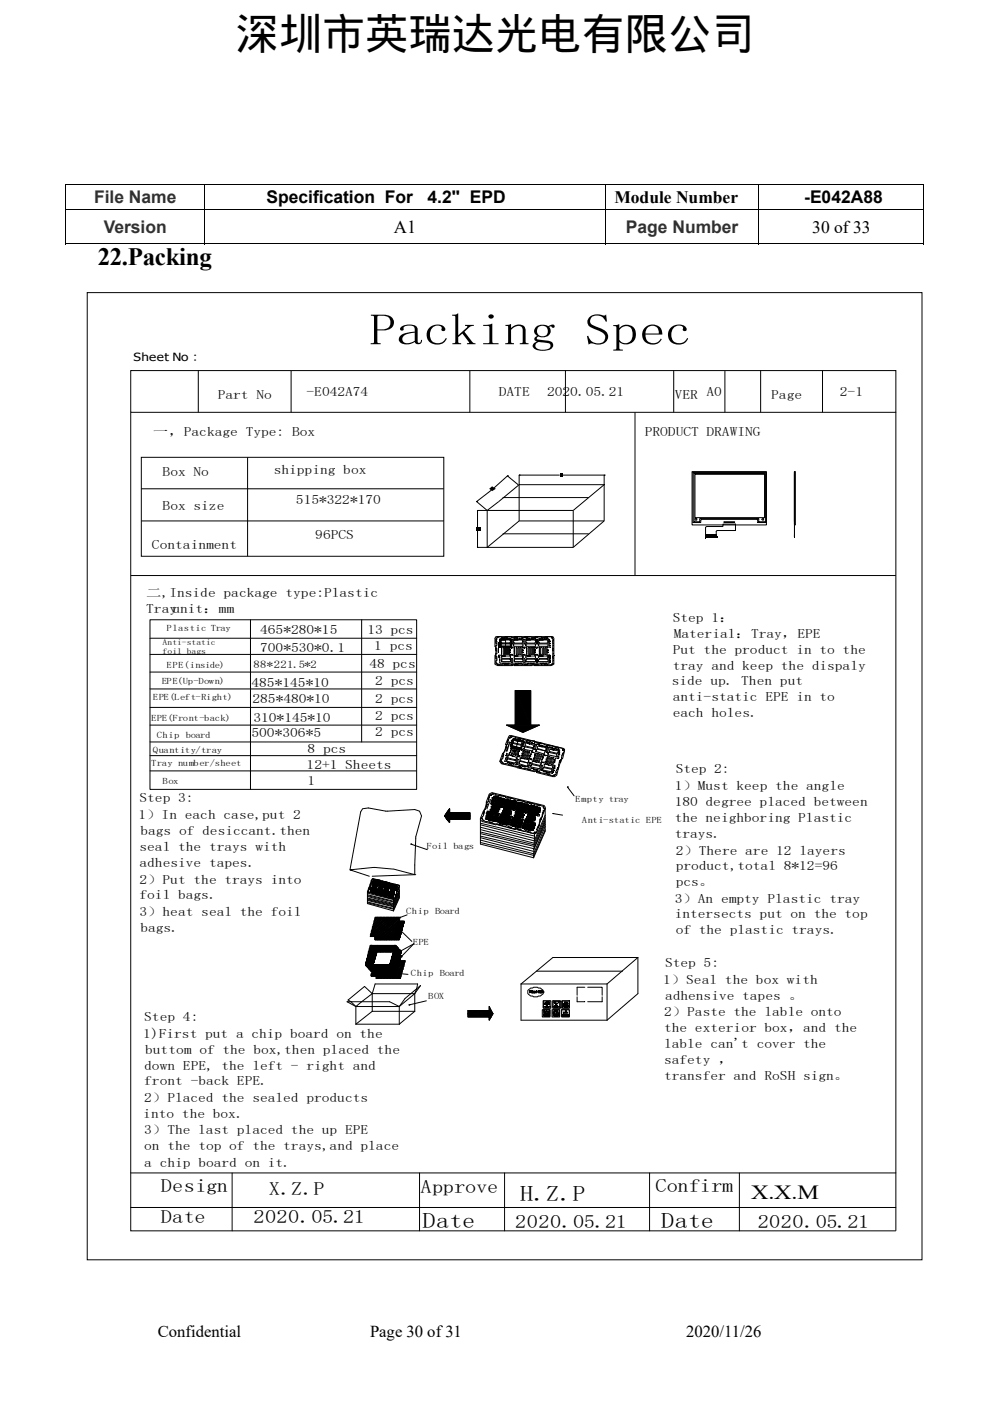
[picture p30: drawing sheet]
<svg xmlns="http://www.w3.org/2000/svg" width="210mm" height="297mm" viewBox="0 0 210 297" stroke-linecap="round" stroke-linejoin="round" font-family="sans-serif">
<defs><g id="words">
<text font-size="9.4" x="78.4" y="73.1">Packing Spec</text>
<text font-size="9.2" x="50" y="10.4">深圳市英瑞达光电有限公司</text>
<text font-size="5.3" x="20.7" y="56.1">22.Packing</text>
<g font-size="4.6">
<text x="110.3" y="254.7">H.Z.P</text>
<text x="89.6" y="260.3">Date</text>
<text x="140.2" y="260.3">Date</text>
</g>
<text font-size="4.3" x="159.3" y="254.1">X.X.M</text>
<g font-size="3.9">
<text x="83.5" y="49.4">A1</text>
<text x="34.1" y="252.8">Design</text>
<text x="57" y="253.3">X.Z.P</text>
<text x="89.2" y="253">Approve</text>
<text x="139" y="252.8">Confirm</text>
<text x="34.1" y="259.3">Date</text>
<text x="53.8" y="259.3">2020.05.21</text>
<text x="109.3" y="260.3">2020.05.21</text>
<text x="160.7" y="260.3">2020.05.21</text>
</g>
<g font-size="3.7" fill="#333">
<text x="19.9" y="43.1">File Name</text>
<text x="22" y="49.4">Version</text>
<text x="132.7" y="49.4">Page Number</text>
</g>
<g font-size="3.7">
<text x="56.5" y="43.1">Specification For</text>
<text x="90.7" y="43.1">4.2'' EPD</text>
<text x="130.3" y="43.1">Module Number</text>
<text x="170.6" y="43.1">-E042A88</text>
<text x="172.3" y="49.4">30 of 33</text>
</g>
<g font-size="3.5">
<text x="33.5" y="283.5">Confidential</text>
<text x="78.5" y="283.5">Page 30 of 31</text>
<text x="145.5" y="283.5">2020/11/26</text>
</g>
<g font-size="2.7">
<text x="40.6" y="76.5">:</text>
<text x="105.8" y="83.9">DATE</text>
<text x="46.2" y="84.5">Part No</text>
<text x="65" y="84">-E042A74</text>
<text x="116" y="84">2020.05.21</text>
<text x="143.1" y="84.5">VER A0</text>
<text x="163.6" y="84.5">Page</text>
<text x="178.1" y="84">2-1</text>
<text x="32.4" y="92.4">一，Package Type: Box</text>
<text x="136.8" y="92.4">PRODUCT DRAWING</text>
<text x="34.5" y="100.9">Box No</text>
<text x="58.1" y="100.4">shipping box</text>
<text x="62.8" y="106.9">515*322*170</text>
<text x="34.5" y="108.1">Box size</text>
<text x="32.2" y="116.4">Containment</text>
<text x="66.9" y="114.2">96PCS</text>
<text x="31" y="126.6">二,Inside package type:Plastic</text>
<text x="31" y="130">Trayunit：mm</text>
<text x="142.7" y="131.9">Step 1：</text>
<text x="55.2" y="134.3">465*280*15</text>
<text x="77.9" y="134.3">13 pcs</text>
<text x="79.4" y="137.9">1 pcs</text>
<text x="142.9" y="135.2">Material：Tray，EPE</text>
<text x="55.2" y="138.2">700*530*0.1</text>
<text x="78.4" y="141.6">48 pcs</text>
<text x="142.7" y="138.6">Put the product in to the</text>
<text x="142.7" y="142">tray and keep the dispaly</text>
<text x="53.3" y="145.6">485*145*10</text>
<text x="53.6" y="149.1">285*480*10</text>
<text x="79.6" y="145.2">2 pcs</text>
<text x="79.6" y="149">2 pcs</text>
<text x="142.5" y="145.2">side up. Then put</text>
<text x="142.7" y="148.6">anti-static EPE in to</text>
<text x="53.8" y="153.1">310*145*10</text>
<text x="79.6" y="152.5">2 pcs</text>
<text x="142.7" y="152">each holes.</text>
<text x="53.3" y="156.3">500*306*5</text>
<text x="65.2" y="159.7">8 pcs</text>
<text x="79.6" y="156.1">2 pcs</text>
<text x="65" y="163">12+1 Sheets</text>
<text x="65.2" y="166.4">1</text>
<text x="143.1" y="167.6">1）Must keep the angle</text>
<text x="143.3" y="164">Step 2:</text>
<text x="29.4" y="173.7">1）In each case,put 2</text>
<text x="29.6" y="170.1">Step 3:</text>
<text x="143.1" y="171">180 degree placed between</text>
<text x="29.8" y="177.1">bags of desiccant.then</text>
<text x="143.1" y="174.2">the neighboring Plastic</text>
<text x="143.1" y="177.6">trays.</text>
<text x="29.6" y="180.3">seal the trays with</text>
<text x="29.6" y="183.7">adhesive tapes.</text>
<text x="143.3" y="181.2">2）There are 12 layers</text>
<text x="143.3" y="184.4">product,total 8*12=96</text>
<text x="29.6" y="187.3">2）Put the trays into</text>
<text x="29.6" y="190.6">foil bags.</text>
<text x="143.1" y="191.4">3）An empty Plastic tray</text>
<text x="143.3" y="187.8">pcs。</text>
<text x="29.6" y="194.1">3）heat seal the foil</text>
<text x="29.8" y="197.5">bags.</text>
<text x="143.1" y="194.6">intersects put on the top</text>
<text x="143.3" y="198.1">of the plastic trays.</text>
<text x="140.7" y="208.6">1）Seal the box with</text>
<text x="141.1" y="205.1">Step 5:</text>
<text x="140.8" y="215.5">2）Paste the lable onto</text>
<text x="141.1" y="212">adhensive tapes 。</text>
<text x="30.4" y="220">1)First put a chip board on the</text>
<text x="30.6" y="216.5">Step 4:</text>
<text x="140.8" y="218.9">the exterior box，and the</text>
<text x="30.6" y="226.9">down EPE, the left - right and</text>
<text x="30.8" y="223.5">buttom of the box,then placed the</text>
<text x="140.8" y="222.3">lable can't cover the</text>
<text x="140.8" y="225.5">safety ，</text>
<text x="30.6" y="230.1">front -back EPE.</text>
<text x="30.6" y="233.7">2）Placed the sealed products</text>
<text x="140.8" y="228.9">transfer and RoSH sign。</text>
<text x="30.4" y="237.1">into the box.</text>
<text x="30.6" y="240.5">3）The last placed the up EPE</text>
<text x="30.6" y="243.9">on the top of the trays,and place</text>
<text x="30.6" y="247.3">a chip board on it.</text>
</g>
<text font-size="2.4" x="28.3" y="76.5">Sheet No</text>
<text font-size="2.2" x="53.8" y="141.6">88*221.5*2</text>
<g font-size="1.9">
<text x="35.3" y="133.8">Plastic Tray</text>
<text x="35.3" y="141.6">EPE(inside)</text>
<text x="32.4" y="148.5">EPE(Left-Right)</text>
<text x="34.3" y="145.1">EPE(Up-Down)</text>
<text x="32" y="152.9">EPE(Front-back)</text>
<text x="32.4" y="159.6">Quantity/tray</text>
<text x="33.3" y="156.5">Chip</text>
<text x="39.4" y="156.5">board</text>
<text x="32" y="162.4">Tray number/sheet</text>
<text x="34.5" y="166.2">Box</text>
<text x="122" y="170.1">Empty tray</text>
<text x="123.4" y="174.5">Anti-static EPE</text>
<text x="90.4" y="180">Foil bags</text>
<text x="86.1" y="193.8">Chip</text>
<text x="92.3" y="193.8">Board</text>
<text x="87.6" y="200.3">EPE</text>
<text x="87.2" y="206.9">Chip</text>
<text x="93.3" y="206.9">Board</text>
<text x="90.8" y="211.9">BOX</text>
</g>
<g font-size="1.7">
<text x="34.5" y="136.7">Anti-static</text>
<text x="34.5" y="138.6">foil bags</text>
</g>
</g></defs>
<path d="M13.9 39h.2v.2h-.2zM195.8 39h.2v.2h-.2zM195.8 51.6h.2v.2h-.2zM100.9 111.8h1v.7h-1zM118.7 100.4h.6v.7h-.6zM149.4 113.9h.2v.3h-.2zM151.9 113.7h.4v.3h-.4zM105.2 171.5h.2v.1h-.2z" fill="#000"/>
<g fill="none" stroke="#000" stroke-width=".21">
<path d="M13.9 39.1h182.1M14 39.2v5.1M43.4 39.2v5.1M128.4 39.2v5.1M160.9 39.2v5.1M195.9 39.2v5.1M13.9 44.4h182.1M13.9 51.7h29.4M14 44.5v7.3M43.4 44.5v7.3M43.5 51.7h84.8M128.4 44.5v7.3"/>
<path d="M128.5 51.7h32.3M160.9 44.5v7.3M161 51.7h34.8M195.9 44.5v7.3M18.5 62h177.1v205.1h-177.1zM27.7 78.6h162.3v8.8h-162.3zM42.1 78.6v8.8M61.7 78.6v8.8M99.7 78.6v8.8M119.9 78.6v8.8M142.9 78.6v8.8M153.8 78.6v8.8"/>
<path d="M161.3 78.6v8.8M174.5 78.6v8.8M27.7 87.4v173.6h162.3v-173.6M30 97h64.1v20.9h-64.1zM52.5 97v20.9M134.7 87.4v34.6M30 103.6h64.1M30 110.4h64.1M101.1 106.3h.1M101.3 108.2v.2zM101.3 115.9v.2zM101.3 108.4v3.4"/>
<path d="M101.3 112.5v3.4M103.3 108.2v7.9l6.8-5.7M103.3 108.2l6.8-5.4h18l-6.5 5.4M104.2 104l-3.1 2.3 2.2 1.9M106.6 105.5h18.3M106.6 113.2h18.3M107.6 100.9h.1M109.9 102.8l-2.3-1.9-2.8 2.6M110.1 100.7h.1M110.1 110.4h18M118.7 100.7h-8.6v9.7M119.3 100.7h8.8v9.7"/>
<path d="M121.6 116.1h-20.3M121.6 108.2v7.9M121.6 108.2h-20.3M128.1 100.7h.1M128.1 110.4l-6.5 5.7M146.8 100h15.8v11.3h-15.8zM146.8 100h15.8M147 100.2h15.6v10.6h-1.9v-.7h-11.9l-.2 .2v.5h-1.6zM147.2 100.4h15.1v10.2h-1.4v-.7h-12.5v.7h-1.2zM147.4 100.6h14.8v9.1h-14.8zM147.4 109.9h.4v.4h-.4zM149.6 111.8l.3-.2h3.4v-.5h2.7v1.4h-3.9l-.2 .1v1.3h-2.3z"/>
<path d="M149.6 113.5h.3zM149.9 113.3v.2zM149.9 113.5v.4zM149.9 113.9h.1M149.9 113.3v.6zM149.9 113.3l.2 .6h-.2zM149.9 113.3h.2v.6zM149.9 113.3v.6M150.1 113.9h.1M150.1 113.3v.6zM150.1 113.3l.2 .6h-.2zM150.1 113.3h.2v.6z"/>
<path d="M150.1 113.3v.6M150.3 113.3v.6zM150.3 113.9h.1M150.3 113.9v-.6v.6M150.3 113.3v.6M150.5 113.3v.6zM150.5 113.9h.1M150.5 113.3l.2 .6h-.2zM150.5 113.3h.2v.6zM150.5 113.9h.2zM150.5 113.9v-.6v.6M150.5 113.3v.6"/>
<path d="M150.7 113.3v.6zM150.7 113.9h.1M150.7 113.3l.2 .6h-.2zM150.7 113.3h.2v.6zM150.7 113.3v.6M150.9 113.3v.6zM150.9 113.9h.1M150.9 113.9v-.6v.6M150.9 113.3v.6M151.1 113.3v.6zM151.1 113.9h.1M151.1 113.3l.2 .6h-.2z"/>
<path d="M151.1 113.3h.2v.6zM151.1 113.9h.2zM151.1 113.9v-.6v.6M151.1 113.3v.6M151.3 113.3v.6zM151.3 113.9h.1M151.3 113.3l.2 .6h-.2zM151.3 113.3h.2v.6zM151.3 113.3v.6M151.5 113.3v.6zM151.5 113.9h.1M151.5 113.3l.2 .6h-.2z"/>
<path d="M151.5 113.3h.2v.6zM151.5 113.9v-.6v.6M151.5 113.9v-.6h.2v.6M151.5 113.3v.6M151.7 113.9h.1M151.7 113.3v.6zM151.7 113.3l.2 .2h-.2zM151.7 113.3h.2v.2zM151.7 113.5h.2zM151.7 113.5l.2 .4h-.2zM151.7 113.5h.2v.4zM151.7 113.9h.2z"/>
<path d="M151.7 113.3v.6M151.9 113.3h-.2v.6M153.5 110.6h2.3v.2h-2.3zM161.5 110.1l.4-.2v.4zM168.5 100v.2zM168.5 110.8v.3zM168.5 113.3v.6zM168.5 111v-10.8v10.8M168.5 111.3h.2v-11.3h-.2v13.9M27.7 122h162.3M31.8 135.3h56.6M31.8 138.7h56.6"/>
<path d="M31.8 131.4h56.6v36h-56.6zM53.1 131.4v36M76.7 131.4v25.9M105.2 135.8l.2 .2v.9h-.2v1l.2 .1M105.2 137.5h.2v1.1h-.2v1l.2 .2M105.2 135h12.1l.2 .3v5.5l-.6 .3h-3.5l-.2-.2-.4 .2h-3.7v-.2h-.4v.2h-3.1l-.4-.2-.2-.1v-1.9h.2l-.2-3.6zM105.4 135.3l-.2 .4M105.6 135l-.4 .5v.9l.2 .1M105.6 135l2 .1 .2-.1h-.6l-.2 .1M105.7 136.2v2.2M105.8 139.3h.2v1.3h2.5v-1h.2v1h2.4v-1h.2v1h2.5v-1h.2v1h2.5v-.2M106 139.4h-.2v-.5h.6v-1.7h-.4v-1.7h2.5v1h.2v-1h2.4v1h.2v-1h2.5v1h.2v-1h2.5v1.4h.1v.3h-.6v1.7h.5v1.5"/>
<path d="M106 135.5h2.5v1.7h-2.5zM106 135.8v.2M106 136.2v.3M106 136.7v.3M106 135.5h2.5v1.7h-.2v-.2h-2.1v.2h-.2zM106 135l-.6 .1M106.2 135.5h2.3v1.5h-2.3zM106.2 136.5v.4v-.4M106.2 135.5h.2v-.2h.2v.2M106.2 136.4h2.3M106.2 136.9l.2 .1M106.2 136.5h2.1v.5h-.2"/>
<path d="M106.4 135.7v.1h-.2v.4h.2v.2M106.4 139.9v.4v-.4M106.4 139.1v.5h1.9v-.2M106.4 139.9v-.1h1.9v.5h-1.9M106.6 137.2h.2zM106.8 135.5v-.2h.2l.2 .2v1.7M106.8 137.2l.2 .2v1.3h-.2zM107.2 135.7h-.8h1.7l.2 .1M107.2 137.2h.2v1.5h-.2zM107.2 135h1.3v.1h1.2l.2-.1M107.4 135.5v-.2h.2v.2M107.6 137.2h.5z"/>
<path d="M107.6 137.2h.2v1.5h-.2zM107.8 135.5l.5-.2v.2M108.1 137.2h1v1.7h-1zM108.1 137.7h.2v.2h-.2M108.1 138.2h.2v.2h-.2M108.3 137h.2v.2h-.2zM108.3 136v-.2v.4l-.2 .2M108.3 139.1h-1.9h.8M108.3 139.4v-.3v.3M108.3 138.9v-.2h.4v.2M108.3 137.2v.2h.4v-.2M108.5 136.9v.3"/>
<path d="M108.9 136.5v.4v-.4M108.9 135.5h.2v-.2h.2v.2M108.9 136.5h2v.5h-1.8l-.2-.1M109.1 135.7v.1h-.2v.4h.2v.2h1.6l.2-.2v-.4v.2M109.1 139.9v.4v-.4M109.1 139.1v.5h1.8v-.2M109.1 139.9v-.1h1.8v.5h-1.8M109.1 135.1l.2-.1 2.7 .1v-.1h-.7v.1h-.2M109.5 135.5v-.2h.2v.2h.2M109.5 137.2l.2 .2v1.3h-.2zM109.9 135.7h-.8h1.6l.2 .1M109.9 139.1h-.8h1.8"/>
<path d="M109.9 137.2h.2v1.5h-.2zM110.1 135.5v-.2h.2v.2M110.3 137.2h.2v1.5h-.2zM110.5 135.5v-.2h.4v.2M110.7 137.2h1v1.7h-1zM110.7 137.7h.2v.2h-.2M110.7 138.2h.2v.2h-.2M110.9 139.4v-.3v.3M110.9 137.2v.2h.4v-.2M111.3 138.9v-.2h-.4v.2M111.3 135h1.3l.2 .1h1.2l.2-.1M111.5 136.5v.4v-.4"/>
<path d="M111.5 139.9v.4v-.4M111.5 135.5l.5-.2v.2M111.5 136.5h2.1v.5h-1.9l-.2-.1M111.5 139.9l.2-.1h1.9v.5h-2.1M111.7 135.7v.1h-.2v.4h.2v.2h1.7l.2-.2v-.4v.2M111.7 139.1h-.2v.3l.2 .2h1.9v-.2M112.1 135.5v-.2h.3v.2h.4v-.2h.2v.2M112.1 137.2l.3 .2v1.3h-.3zM112.6 135.7h-.9h1.7l.2 .1M112.6 139.1h-.9h1.9M112.6 137.2h.2v1.5h-.2zM113 137.2h.2v1.5h-.2z"/>
<path d="M113.2 135.5v-.2h.4v.2M113.4 137.2h1v1.7h-1zM113.4 137.7h.2v.2h-.2M113.4 138.2h.2v.2h-.2M113.6 139.4v-.3v.3M113.6 137.2v.2h.4v-.2M114 138.9v-.2h-.4v.2M114.2 136.5v.4v-.4M114.2 139.9v.4v-.4M114.2 135.5h.2v-.2h.2v.2M114.2 136.5h2v.5h-1.8l-.2-.1M114.2 139.9l.2-.1h1.8v.5h-2"/>
<path d="M114.4 135.7v.1h-.2v.4h.2v.2h1.6l.2-.2v-.4v.2M114.4 139.1h-.2v.3l.2 .2h1.8v-.2M114.6 137.4l.2-.2 .2 .2v1.3h-.4zM114.8 135.5v-.2h.2v.2h.4v-.2h.2v.2M115.2 135.7h-.8h1.6l.2 .1M115.2 139.1h-.8h1.8M115.2 137.2l.2 .2v1.3h-.2zM115.4 135.1l.2-.1h1.3l.4 .5v5.1l-.4 .3h-11.3l-.4-.3v-.5h.2v-.8h-.2M115.6 137.2h.2v1.5h-.2zM115.8 135.5v-.2h.4v.2M116 137.7h.2v.2h-.2M116 138.2h.2v.2h-.2"/>
<path d="M116.2 139.4v-.3v.3M116.2 135l-.2 .1-2.4-.1-.4 .1M116.5 138.7v.2zM116.5 135.8h.1v.2h-.1v.4h.1v.1h-.1M116.5 138.9h.1v.2h-.1v.3h.1v.2h-.1M116.5 139.8h.1v.3h-.1M117.1 135.1v.2h.2M117.3 139.1v.7M117.3 135.8v.7M31.8 142.5h56.6M31.8 146.1h56.6M31.8 150h56.6"/>
<path d="M31.8 153.7h56.6M31.8 157.3h56.6M105.2 140.4l.2 .4 .6 .1M107.2 158.9l.2-.7v.3l-.6 1-.2 .9M107.4 153.7h7l-3.5 1.6zM107.8 156.8l-.2 1h-.2l-.2 .9M108.1 156l11.4 2.7 .2 .2-.4 2h-.2l-.6 1.7-.4 1.7-.4 .4h-.4l-3.5-.9v-.4l-.4 .2-3.7-.8v-.2l-3.3-.7-.4-.5 .6-1.7h.2l.6-1.7-.2-.2zM108.3 156.3v.2h-.5M108.3 158.2h.2zM108.5 159h-.2v.5h-.2v.2M108.5 158.5v.2v-.2M108.5 157.5h-.2h.2"/>
<path d="M108.5 157.3v.5h-.2v.2M108.5 158.5v.2h-.2l.2 .2M108.5 158.2l2 .5M108.5 158.2h-.2l.6-1.6 2.2 .5-.6 1.6M108.7 157.6v.4v-.4M108.7 158v.2l1.8 .3M108.7 157.6l1.8 .4v.7M108.7 158.3l.2 .2M108.7 158.3h.4zM108.7 158.3h-.4v-.1l.6-1.6 2.2 .5-.4 1.1h.2l.4-.9 2.3 .5-.2 1.1h.2l.2-1.1h.2l2.2 .7-.4 1h.2l.5-1 2.2 .5-.4 1.4h.2v.3h-.6l-.6 1.4v.2h.4l-.6 1.7-2.3-.7 .2-1h-.2l-.2 1h-.2l-2.3-.5 .5-1h-.2l-.4 .8-2.3-.5 .2-1h-.2l-.2 1-2.5-.7 .6-1.2h-.2M108.7 158.5l-.6 1.4h-.5l-.2-.2v.5M108.7 158.3v.2h.2"/>
<path d="M108.7 156.8v.2h-.2v.1h.2M108.7 158.3v.2M108.7 158.5h.2M108.9 156.1l-.4 .2-.2-.2M108.9 158.5l.8 .2M108.9 158.5h.2v.2l-.4 1.2-.2 .1zM108.9 156.6l2.2 .5-.6 1.8-2.2-.6zM108.9 156.6l2.2 .7-.6 1.4-2-.7zM108.9 159.2h.2h-.2M108.9 159.2h.2M109.1 157h-.2v.5l1.6 .3h.2v-.3v.1M109.1 159.4v-.2v.2"/>
<path d="M109.1 159.2v.2v-.2h.2l-.2 .2zM109.1 159.4l.2-.2v.2M109.1 159.2v.2M109.1 156.6h.2v.2h.6l-.4 1.7M109.3 158.7l.2-.2-.4 1.5h-.2zM109.3 146.4l3.3 7.3h-3.3zM109.3 146.4h3.3v7.3zM109.3 146.4h3.3v7.3h1.8l-3.5 1.6-3.5-1.6h1.9zM109.3 159.4v-.2v.2M109.7 156.5l.8 .1-1-.1-.8-.4-.6 .2-.5 .8 .2 .4M109.7 158.7h.2v.2l-.4 1.1-.2 .2zM109.7 158.7h.4"/>
<path d="M109.7 158.5l.4 .2zM109.7 158.7h.4v.2M109.7 158.7l.4 .2M109.9 157.1l-.8-.1 1.6 .3v.2M110.1 156.5l1.2 .3M110.1 158.9l-1.4-.4v.2h.4v.5h-.2h.2M110.1 158.9v.1l-.6-.1-.2 .5-.4-.2M110.1 159.2v.2h-.2v.5h-.2M110.1 158.7v.2M110.1 158.9l-.4 1.5 1 .1 .4-1.5-.8-.1M110.1 157v-.2h.2v.2h.6v.1M110.1 158.9h.2"/>
<path d="M110.1 158.9v-.2h-.2v.2M110.1 158.7h-.2v.2M110.1 158.7l-.2 .2M110.3 158.9l.4 .1v-.1M110.3 158.7h.2v-.2l.2 .4zM110.5 156.6l.8 .2M110.9 159.7h-.2v.2h.2M111.1 159.2h-.2v.3M111.3 156.8l.2 .2 1.1 .1-.5-.1M111.3 159.2h.2l-.4 1.3h-.2zM111.3 158.3l-.2 .4 .2-.4M111.3 158.3l1.9 .4v.2l-.2 .3h-.2l-1.7-.3v-.2"/>
<path d="M111.5 157.3h.5M111.7 157h.4M111.7 159.2h.3v.2l-.5 1.3h-.2zM111.7 157.5h-.2l-.2 .5 .2 .2 1.5 .3h.2v-.2M111.7 157.3v-.2v.2M112.1 157l1.3 .1v.2l1.2 .3v-.1h-.6M112.1 159.4h.3l-.4 1.3-.3 .2zM112.4 157.5v-.2h-.3v.2M112.4 157.8l-.7-.3 1.7 .5v.2M112.6 157.5h.4v.1M112.6 159.9h.2l-.2 .1M112.8 159.4l1 .3-.6 1.5-1.1-.3z"/>
<path d="M113 159.4v.1h.2M113.2 158.3l.2-.1-.2 .1M113.2 157.6h.2v.2M113.6 159.9h-.2v.1h.2M113.6 157.8h.2zM113.8 157.5h.2M113.8 159l-.2 .4 .2-.4M113.8 159v-.1h.2l1.6 .3M114 157.5l1.2 .1 1.4 .6v-.2h-.8M114 159.7h.2v.2l-.6 1.3h-.2zM114.2 158v-.2h.2v.2M114.2 158.2l-.2 .1v.4l1.6 .5"/>
<path d="M114.4 159.9h.2l-.6 1.5-.2-.2zM114.6 158h.4v.2M114.8 159.9l.2 .1-.6 1.4h-.2zM115 158.3l-.8-.1 1.6 .3v.2M115.2 158.2h.2v.1M115.6 158.3h.2v-.1l.2 .1M115.6 159.2l-.2 .7-1.8-.5M115.8 158.9v-.2v.3h-.2v.2M116 158l1.3 .2 1.2 .5v-.2M116.2 159.5v.4v-.4M116.2 159.5l1.9 .4v.5l-1.9-.4v-.1M116.5 140.3h.1v.1h-.1"/>
<path d="M116.6 158.9l-.1 .5 1.8 .3 .2-.3-.2 .1M116.6 158.5h.5v.2M117.3 140.8h-.2v.1M117.3 158.7h.2v.2M117.5 159l-.9-.1 1.9 .3v.2M117.7 158.9l.2-.2 .2 .2M117.9 158.5h.2M118.1 158.3l1.2 .4 .4 .5-.2 .3M118.3 158.5h.4M118.3 159v-.1h.2v.1M118.5 159.9h.2v.1h-.2M118.7 159.4v.3h-.2"/>
<path d="M119.3 158.9v.1h.2M119.5 159.5l-.4 .7M119.5 159.5v.2h-.2l-.4 1.9M31.8 160.2h56.6M31.8 163.4h56.6M87.1 179h.1M87.1 179l3.5 1.1M94.3 173l5.4 .7h-5zM94.3 173h5.4v.7zM94.7 172.3l5 .7h-5.4zM94.7 172.3h5v.7zM94.7 173.7h.7v.7z"/>
<path d="M95.4 171.5v.8h-.7zM95.4 171.5v.8h4.3v1.4h-4.3v.7l-1.1-1.4zM101.9 174.5l11.5 2.8M101.9 174.9l11.5 2.9M101.9 175.4l11.5 2.9M101.9 175.9l11.5 2.9M101.9 176.7l11.5 2.8M101.9 177.3l11.5 2.7M101.9 177.6l11.3 2.9M101.9 178.6l11.3 2.8M101.9 173.8v5.2l11.3 2.9M102.1 173.3l.2 .4"/>
<path d="M102.3 173.8l.4 .2M102.5 172.5v.2M102.5 172.5l.2-.5a1.83 1.83 0 0 1-.6 1.5l.4 .5 1.9 .4v.1M103.1 171.1v-.7l.2 .2-.4 1h-.2l-.2 .9M103.1 173.3l.2 .2h.6v.2h-.1l.1 .1h.7l.2 .2h.2v-.3M103.1 173.5h.2M103.3 173.3l1.1 .2M103.3 172.5h-.2v-.2h.2l-.4 1.4 2.5 .5 .2-.9M103.3 173.3v.2M103.3 173.5l1.7 .3h.2l.2-.3M103.3 173h.5v.2M103.3 172.7v.6"/>
<path d="M103.3 172.1v.2v-.3l.6 .1M103.5 169.4l.3-.5-.7 2.1M103.5 169.4l.3 .2M103.5 173.2l-.2 .1 .2-.1M103.5 172.7v.1h.3M103.5 173.2v-.2l1.7 .3M103.5 172.7h.3M103.5 172.5v.2M103.5 172.8l-.2 .9h.2v-.5M103.8 174.2v.2l.6 .1M103.8 173.5l-.3 .3 .3 .2v-.2M103.8 172.3l-.3 .4"/>
<path d="M103.8 173.2l1 .3M103.8 172.8l1.4 .4M103.8 172.5h.1M103.8 172.5v.3M103.8 172.5v-.4h-.3l.3 .2h.6v.4l1 .1M103.9 172.1v.4M103.9 172.3h-.4M103.9 173.2v.3M104.2 173l-1.1-.2v.4h.2M104.2 170.3h.2zM104.2 172.3l-.3 .4v.5h-.1M104.2 171.6h-.3v.4"/>
<path d="M104.2 172.7v.5l1 .1v.2M104.2 172l1 .3M104.2 172.1l.2 .2h.4M104.2 173.7v.1M104.4 174.5l2 .4v.1l-.4-.1M104.4 171.1l-.2 .4M104.4 171h-.2h.2M104.4 169.4l-.2 .4h.2M104.4 170.8v.3M104.4 171.5v.5h-.2M104.4 169.8l1 .3M104.4 171.1h.4l.2 .2"/>
<path d="M104.4 171.3h.2M104.4 173l-.2 .2v.5l-.3 .3h.5v-.3h.2v-.2M104.4 171.6l.8 .2M104.6 169.6h.2M104.6 170.6l.2 .2M104.6 170.4l1 .2M104.6 169.9h-.4v.4M104.6 170.4l.4 .2zM104.6 170.4v-.3h-.2l-.2 .3 1 .2v.2M104.6 173v.2h.6M104.6 172.5l-.7-.2 1.7 .5-.2 .2v.5l-.2 .2h.2M104.6 169.9v.4v-.4"/>
<path d="M104.6 170.6h.2v.2M104.6 174v.2h.2M104.6 170.4l1.6 .4M104.6 169.2v.6h-.2M104.6 171.1v.4l1 .1-.2-.1h-.4M104.6 170.6l-.7 1.5M104.6 171l.2 .1h.6v.2M104.6 171.8h-.4v.2M104.6 172l.8 .1M104.8 168.9l2.2 .5-.6 1.4-2-.5zM104.8 168.4h-.6v.2l-.4 .1M104.8 169.8l1 .1v.2"/>
<path d="M104.8 172.1v.2l.2-.2M104.8 171.5h.2h-.2M104.8 169.1h-.4v.1l1 .4M104.8 170.6l.2 .2-.4 1.3h-.2zM104.8 168.9l2.2 .5-.6 1.6v-.2l-2-.5v.1h-.2zM104.8 169.6l1.6 .5M104.8 170.8l.8 .2M104.8 168.7v.2zM104.8 170.8v.2l1 .1M104.8 169.8h-.2v.1M104.8 171.5h.4zM104.8 169.8l1.6 .5-.2 .5"/>
<path d="M104.8 169.2v.4M104.8 168.9l2.2 .5-.6 1.7-2.2-.7zM104.8 169.2l1 .2v.2h-.2l.2 .2 1 .1M104.8 172.5l1 .2v.1M104.8 171.3v.2M104.8 171.5h-.2v.5l-.2 .3M104.8 171.8l-.2 .2v.5l-.2 .2M104.8 172.1l-.2 .9-.2-.2h-.6M104.8 172h.2M104.8 168.9l2.2 .5-.6 1.6-.6-.2-.4 1.7 .4 .2-.4 1.5-2.3-.5 .4-1.6h.7l.4-1.5-.4-.2zM104.8 173v.7h.4l.2 .1-1-.1v-.4M105 170.3l1 .1"/>
<path d="M105 169.6l-.2 .2v.5l-.2 .1M105 168.9v-.2h.2v.5l1 .2M105 169.1l-.2 .1M105 169.9l-.2 .9M105 173l.2 .2h.4v.3M105 169.8h.2M105 169.2h-.2v.6l-.2 .3h.4M105 170.8v.7M105 172.3v.2M105 172.5h-.2v.5l-.2 .3M105 173.2l-.2 .8M105.2 170.8l.2 .2h.4"/>
<path d="M105.2 170.8h.2v.2l-.4 1.1M105.2 173.3h.4M105.2 170.1v.2M105.2 170.8l-.4 1.3M105.2 173.3l.2 .2M105.2 169.1l-.4-.2v.3M105.2 170.3h-.2v.5l-.2 .3M105.2 172.5h.2v.5l.2-.2-.2 .4h-.2M105.2 171l-.2 1h.4v.1l-.2 .4v.5h-.2v-.2l-1.1-.1v-.2M105.2 171.3v.5l-.2 .3M105.2 173v.3M105.4 169.1l.2-.2h.2v.2"/>
<path d="M105.4 170.3l1 .1-.2 .7h.4M105.4 171l-.2 .5h-.4M105.4 173h.4M105.4 173.5v.5l-.4 .2M105.4 169.1l-.2 .1v.6l1 .1M105.4 171.3l.2 .2M105.4 169.1v.5l-.2 .3M105.4 171.6l-.2 .4v.5h-.2M105.6 168.7l.4-.1 .4 .1-1.2-.1v-.2l-.6-.2-.7 .4-.4 .8M105.6 171h.2l-.4 1.3h-.2M105.6 171l-.4 1.3M105.6 173.3h.2l-.2 .9"/>
<path d="M105.6 170.8h.4zM105.6 169.1l.2 .1h.6M105.6 171h.4M105.6 174l1 .2 .2 .2M105.6 169.4l-.2 .4v.5h-.2M105.6 169.8v.3l-.2 .2v.7M105.6 171.3v.5h-.2h.2M105.8 174.7v.2h.2M105.8 171.8l-.2 .3M105.8 170.8l-.2 .2M105.8 172.5h.2v.2M105.8 170.8l.2 .2"/>
<path d="M105.8 170.1l.2 .2h.6l-.4-.2M105.8 173.5l.2 .2h.6v.3l1 .2M105.8 169.2l-.8-.1 1.6 .5M105.8 173.7l2 .3v.2M105.8 169.2l-.4 1.6h-.2M105.8 173.8l-.2 .4M105.8 174.2v.2M105.8 169.2v.2M105.8 170.1l-.2 .2v.5h.4M105.8 170.4l-.2 .4v.5h-.2M105.8 170.8v.5M106 168.6l1.2 .3"/>
<path d="M106 174.9l1 .3 .4-.2 1.1 .4v.2M106 171h.4M106 173.7l-.2 .3 .2-.3M106 171l-1.4-.4v.2l.4 .2-.2 .5h.2M106 171v.1l-.6-.1M106 171.3v.3h-.2M106 174.2l1.6 .3 .2-.3M106 169.1h.2v.5h.2h-.2l-.2 1.2h.4M106 171h-.4M106 173l.8 .2M106 173.2h.4v.1M106 171l-.4 1.5 .8 .2h.2l.4-1.6"/>
<path d="M106 173.8v.4M106 173.8h.2M106 171l1 .1M106 174h-.2l.2 .2M106 169.2v.4l-.2 .2M106 169.6v.5h-.2M106.2 170.8l-1.8-.5v.1h-.2l.6-1.5 2.2 .5-.6 1.6h-.2h.2M106.2 170.8h.2v.2M106.2 161.1l.2 .5h.2l.2 .3M106.2 173v.5l1.6 .3M106.2 173h.2M106.2 170.8l.4 .2h-.4z"/>
<path d="M106.2 172.7l-.2 .3v.5l1 .2M106.2 173l-.2 .8M106.2 173.3v.7l1 .2-.2 .3M106.4 168.7l.8 .2M106.4 170.8v.2zM106.4 169.2h.4v.2l-.2 .2v.5h-.2M106.4 169.4h.2v.2M106.4 173h.6l.2 .2M106.4 173.3l1 .4M106.4 170.8v.2M106.4 173.7l-.2 .7M106.4 172.8h-.2"/>
<path d="M106.4 173a.59 .59 0 0 1 .8 0h.4v.2M106.4 174v.4l-.8-.2M106.4 169.2v.6h.4M106.4 169.9l-.2 .2v.5l-.2 .4M106.6 160.4v.1M106.6 160.4l.2-.5-.2 1h-.2l-.2 .3 .4 .7 1.9 .2v.2M106.6 170.1h.2M106.6 170.4l.4-1-2.2-.5-.6 1.5 .2 .2h.4v.2M106.6 172.3h-.2v.2h.2M106.6 174.4l.2 .1h.6M106.6 169.6h.2l-.2 .8M106.6 169.8v-.2v.3l-.2 .2"/>
<path d="M106.6 174.5v.2h.2M106.6 170.6h-.2M106.6 173.3v.4M106.6 174.4l-.2 .1h-.4v-.1M106.8 170.8h.4l.2 .2M106.8 171h.2M106.8 170.6l1 .2v.2M106.8 171.8h-.2v.3h.2M106.8 172l.2 .1M106.8 172.1l1 .4M106.8 172.3l.2 .2h.4M106.8 173.8v.6h-.2"/>
<path d="M107 170.1h.2M107 171.1l1.1 .2v.2M107 170.8v.2M107 171l1.9 .3M107 174.4l.8 .1v.2M107 171.8l.8 .2M107 171.6v.5h-.2M107 172h.4l-.2 .1v.6l-.2 .1M107 172.8h-.2v.5l1 .2v.2M107 173.2l-.2 .1v.5l-.2 .2M107 173.5v.3h.2h-.2v.6l-.2 .1M107.2 168.9v.2l1.3 .1-.4-.1"/>
<path d="M107.2 170.3h.4M107.2 170.3h-.2l-.2 .3v.5M107.2 171.3h.2v.2l-.4 1.3M107.2 171.3l-.4 1.4v.1h.2M107.2 171.3l.4 .2M107.2 170.6l-.2 .2 .2-.2M107.2 170.1v.2l1.9 .3M107.2 173.2l-.8-.2 1.7 .3v.2M107.2 170.4l1.7 .4v.5M107.2 170.3v.3M107.2 171.5h-.4v.1M107.2 169.8h.4"/>
<path d="M107.2 170.6h.6l.5 .2M107.2 173.2v.1h.6M107.2 170.6h-.2v.5M107.2 171l-.2 .1M107.2 172.1l.9 .2M107.2 169.6l2.3 .5-.4 1.5-.6-.1-.7 1.7 .7 .1-.7 1.6-2.2-.7 .6-1.5 .4 .1 .6-1.7h-.4zM107.2 174.5v.4h-.2v-.2M107.4 171v.1l1.1 .2M107.4 160.7h-.2v.2M107.4 160l-.2 .2h.2M107.4 169.9l1.1 .2 .2 .2M107.4 171.5v.1h-.2v.5l-.2 .4"/>
<path d="M107.4 174.4v.3M107.4 172.7l.7 .1M107.4 172.3l-.2 .9M107.4 172.1h.2M107.4 173.2v.6h.4l.3 .2h-.9v-.3M107.6 171.5h.2l-.4 1.3h-.2zM107.6 160.9l-.2 .3 .2-.3M107.6 160.9l1.9 .3v.2l-.2 .4h-.2l-1.7-.6M107.6 170.4l1.1 .2M107.6 161.6v.2h.2M107.6 169.8h-.2l-.2 .3M107.6 173.2l.2 .1h.5v.4"/>
<path d="M107.6 173.8v.6h.5v-.9v.3h-.3M107.6 169.8l-.2 .1v.5l-.2 .2M107.6 170.1l-.2 .9M107.6 172.5v.2M107.6 169.9h.2M107.6 171v.6h.5l.2 .2-1.1-.2v-.3M107.6 172.7h-.2v.5l-.2 .3M107.6 173.3l-.2 1.1h-.2M107.8 170.3v.1M107.8 162.1l.3 .2h.4M107.8 171l1.1 .3M107.8 175.2v.2l1.3 .3 .4-.1 1 .3v.2"/>
<path d="M107.8 173.8h.5M107.8 174.2l-.2 .2v.3h-.4M107.8 172.7h.3M107.8 173l-.2-.2h-.6v-.3h-.2l-.2 .3v.5h-.2M107.8 170.4h-.2v.6l-.2 .3M107.8 170.1v-.7h-.4v.5l-.2 .4M107.8 171.1v.4l-.2 .1v.7M107.8 171.5v.6h.5M107.8 173v.2h-.2M108.1 169.1a5 5 0 0 0 2.4 .7l-.6-.2M108.1 169.1l-.5 .1M108.1 170.4l1 .2"/>
<path d="M108.1 171.5h.2v.1l-.5 1.4h-.2zM108.1 160h-.3l-.2 .5 .2 .2 1.5 .4h.2l.2-.4v.2M108.1 171.5l.4 .1M108.1 169.6h.2v.2l-.2 .1v.5h-.3M108.1 172.1l-.3 .9M108.1 173.2l-.3 .3h.5M108.1 173.2v.5l-.3 .1M108.1 171.8l-.3 .3v.6h-.2M108.3 171h.4h-.2v.5M108.3 174.4l.8 .1M108.3 174.5h.4v.2M108.3 172.5h.2v.2h-.2"/>
<path d="M108.3 173.8h.4M108.3 171.5v.5M108.3 173.8l-.5 1.1-2.2-.5v-.2M108.5 162.3l1.8 .3 .2 .2h-.4M108.5 170.3l.2 .1h.6M108.5 171.5l.6 .1M108.5 173.7l.2 .1h.6v.4l1 .2M108.5 173.8l-.4 1.1 2.2 .7h.2v-.2M108.5 174.4v.3v-.3M108.5 161.8v.1h-.4v-.1M108.5 172v.3h-.2M108.5 169.8h.4l-.2 1.2h.6"/>
<path d="M108.5 169.8v.1l1 .2M108.5 171.5h.2M108.5 174.4v.3l-.2 .2h.4l.2 .1h.2v-.3l.2-.2M108.5 170.3l-.2 .1v.6l-.2 .1M108.5 169.8v.1M108.5 170.6l-.2 .4v.5h-.2M108.7 173.7l1 .1M108.7 173.2l-.4-.2v.2M108.7 174v.4M108.7 174.2l1.6 .5v.3M108.7 161.9l.2 .2v-.2M108.7 174l1.6 .5"/>
<path d="M108.7 174.2l-.2 .2M108.7 174.2h-.2l1 .3M108.7 169.9v.4h-.2M108.9 160.4l-.8-.4 1.6 .5v.2M108.9 170.3l.6 .1M108.9 173.3l-.2 .7M108.9 173.5v.7l1 .2v.1M108.9 174.7v.5l-.4-.2v-.3h.2M109.1 170.4l.2-.1-.2 .3M109.1 170.1l-1.5-.3 .7 .1-.2 1.1h-.3M109.1 170.1l.2 .2v.3v.2h-.2M109.1 175.2l.2 .2v-.2"/>
<path d="M109.1 170.1l-1-.2v-.1l-.5-.2h-.4v.3h-.2l.2 .2 1.1 .2M109.1 173.5l1 .3M109.1 173.5h-.2l-.2 .5M109.1 169.9v-.1h.2v.5h-.4v.5l-.2 .3h.4M109.1 170.6l-.2 .4v.5h.2M109.1 171l-.2 .8h.2M109.1 173.8l-.2 .4v.5h-.2M109.1 174.2v.5l1 .2v.1h-.2M109.3 173.3l.2 .2v-.2M109.3 171.5h.2v.1l1.8 .4M109.3 171.6h.2v.2M109.3 173l1 .2-.2 .3v.5l.8 .2"/>
<path d="M109.3 173.2h.4l.2 .1M109.3 173.3h.2M109.3 174.9v.3M109.5 173.3l.6-1.3h-.2l-.6 1.3M109.5 171.3v.2h.6l.2 .1M109.5 172l-.2 .3h.2M109.5 175.2l.2 .2h.2v-.2M109.5 171.8h.2M109.5 171v.1h-.2v-.1M109.5 171h.4l.2 .1M109.5 173.5l1 .2M109.5 174.5v.2h.6"/>
<path d="M109.5 175v.2l1 .2M109.5 170.1h.2l-.2-.2-2.3-.5-.4 1h-.2M109.5 170.1l-.2 .9M109.5 171.8l-.8-.2-.6 1.6M109.5 170.1v.2M109.5 174v.5M109.5 175.2h-.2M109.7 173.3v.2h.2M109.7 170.8l.8 .2-.2 .3v.5l1 .2M109.7 175.7l1.4 .5 .4-.1 1.1 .3v.2M109.7 170.4l.4 .2M109.7 172l.8 .1"/>
<path d="M109.7 171.1l-.2 .4 .2-.4M109.7 175l-.2-.1-1-.2v.2l1.6 .3M109.7 174.5v.5l-.2 .2M109.7 171.3l1 .2v.1M109.7 170.3h.2M109.7 171.8l-.6 1.5-1-.1M109.7 172.1h.4v.2M109.7 171.8v.7l1 .2M109.7 172.8v.2l1 .2M109.7 173.3l-.2 .2v.5l-.2 .2M109.7 173.5h.2M109.9 169.6l1.4 .3v.2l1.3 .2"/>
<path d="M109.9 169.6l-.2 .2M109.9 162.6l.2 .2M109.9 170.8l1 .2M109.9 170.4v.6l1.6 .3h.2v-.3l-.2 1M109.9 171.1l1.6 .4v.1M109.9 170.1l2.2 .5v.2M109.9 170.1h-.2l-.2 .9M109.9 160.4v-.2h.2v.2M109.9 170.4h.2M109.9 170.1v.2h.6l.4 .1v.2M109.9 170.4h.6v.2M109.9 173.8v.4h.8"/>
<path d="M109.9 174.5l.2 .2h.6M109.9 171.1h-.4M109.9 174.9l-.2 .3M109.9 170.8h-.2v.5l-.2 .3h.4M109.9 170.1v.3M109.9 172.8l-.4-.1-.2 .3v.5h-.2M109.9 171.1l-.2 .2v.5M109.9 171.5v.3l1 .2M109.9 171.3h.2M109.9 172.3v.5l-.4 .2v.5l-.2 .3M109.9 170.1l2.2 .7-.6 1.5-.6-.2-.6 1.6 .6 .1-.6 1.6-2.2-.5 .6-1.6 .4 .2 .6-1.7-.4-.2zM110.1 171.6v.2h-.2v.5l-.2 .4"/>
<path d="M110.1 162.8l2.3 .3 .2 .2M110.1 161.6v.3v-.3M110.1 171.1v.2l1 .2M110.1 175.2h.4M110.1 162.3v.1h.4v-.1M110.1 170.1h.2v.2l-.2 .8M110.1 161.6v-.2h.2l1.7 .4M110.1 172.3l.2 .2h.6M110.1 172.8h.2M110.1 170.3v.3l-.2 .2M110.1 174.5v.4h.4M110.1 172.5l-.2 .8"/>
<path d="M110.1 172.3h.2M110.3 172.1v-.1l.2 .1-.6 1.4M110.3 172.1l-.6 1.2M110.3 170.6l.4 .2h.6M110.3 175v.2h-.2M110.3 174.5h.4M110.3 175h.2M110.3 172.1v.4M110.3 173.5l-.2 1h-.2M110.3 172.8v-.1l-1-.2-.2 .7M110.3 173h.4M110.3 174v.5"/>
<path d="M110.3 172.8h-.2v.5l-.2 .4M110.5 170.3l.2-.2v.2h.2M110.5 174.4v.1h-.2M110.5 174h.4M110.5 174.4l.2-.4-.2 .4M110.5 160.7l-.2 .2v.3l1.7 .6M110.5 174l-1.4-.5 .6 .2v.3h.2h-.2v.5l-.2 .4M110.5 174h.2M110.5 172.8v.5h-.2l.2 .2h-.6v-.2M110.5 174.4l-.2 .1v.5l-.2 .2M110.5 174.7l-.2 .7M110.5 170.6h-.2v.5l-.2 .4"/>
<path d="M110.5 171.3l-.2 .8M110.7 172.1h.2v.2l-.6 1.4-.2-.2zM110.7 171.6l.2 .2h.6M110.7 160.2h-.2h.2M110.7 173.8l.4-.1v.1M110.7 160v.4M110.7 162.3v.1h.2M110.7 175.2h.2M110.7 172l-.2 .3v.5l-.2 .2M110.7 174.5l-.2 .9M110.7 172.3v.5M110.7 173.8l-.2 .2"/>
<path d="M110.7 173.8v.7M110.7 170.4v.2h-.2M110.7 170.6v.5h-.2l1 .4M110.9 171.1h.4h-.2l-.2 1.2h-.4v-.7M110.9 174.7h.4v.2M110.9 175l1.1 .2M110.9 175.2h.6v.2h-.2l.2 .2h.6l.3 .1M110.9 170.6l-.8-.2 1.6 .4M110.9 175.2v.2h.2M110.9 172.7h.2v.1h-.2M110.9 173v.3h-.2M110.9 170.6l.4 .2h.7v.2h-.3v-.2"/>
<path d="M110.9 175.4h.2M110.9 171l-.2 .3M111.1 171.6l.6 .2M111.1 175l-.2 .2 .2-.2M111.1 175.4l1.7 .5v-.2M111.1 172.1l-.4 1.6 .8 .3M111.1 172.1l1 .4-.6 1.5M111.1 162.4v.2h.4M111.1 174h.2v.7l1.9 .3M111.1 170.8l-.2 .3v.5h-.2M111.1 174.9v.5l-.4 .2M111.3 171v.1h.7"/>
<path d="M111.3 171h.2M111.3 160.9l-.8-.2 1.6 .4v.1M111.3 174.9l1.1 .3M111.3 174.9h-.2v.1M111.3 174.9l1.5 .3M111.3 172.3l.2 .2v-.2h.6l.3 .2M111.3 174.2h.2M111.3 175.7l.7 .2M111.3 170.6v.4M111.3 172v.1h.2v-.1M111.3 174.4h-.2l1 .3M111.3 175.2l-.2 .4"/>
<path d="M111.3 175.6v.3l-.2-.2M111.5 172h.2M111.5 171.6h.2M111.5 171.6l-.2 .4M111.5 170.4h.5v.4h.1M111.5 170.6l-.2 .7h.7M111.5 174v.4l1.1 .1v.2M111.5 174.9v.3M111.7 170.1l2.9 .7-.4-.2M111.7 176.2l1.5 .5M111.7 175.4h.4h-.1v.3h-.3l-.2-.1h-.6v-.2M111.7 173.7l.3 .3h.4"/>
<path d="M111.7 173.5h-.2v.2h.2M111.7 174.7l-.6-.2-.2 .9M111.7 173.7l.3 .1h.6l.2 .2M111.7 170.8l-.2 .3v.5h-.4v.5M111.7 174.4v.5l1.1 .1v.2M112 162.9v.2l2.4 .5 .2 .2-.6-.2v-.2M112 171.6l.4-.8 2.2 .5-.4 1.2M112 171.6h.8l.2 .2M112 171.8h.1v.3l1.1 .2M112 161.8v.5l-.3 .1-1.6-.5M112 170.6h-.7v-.3h-.2l-.2 .7M112 173.3h.4l.2 .2"/>
<path d="M112 173.5h.1M112 172.3v-.2h.1l.3 .2h.4v.2M112 174.7l-.3 .2v.5l-.2 .2M112 175l-.3 .7M112.1 170.8l-.4 .8h.3M112.1 171.8l.3-.2 1.6 .5M112.1 161.4v-.2v.4h-.1v.2M112.1 171.8h.5M112.1 175.2v.4h.9M112.1 171.8v.3v-.3M112.1 171.3h.3M112.1 174.7v.2h.7"/>
<path d="M112.1 172.8l.5 .2M112.1 173.2l1.1 .1M112.1 175.7v.4h.5M112.1 173.7l1.1 .1M112.1 174.2v.5M112.4 174v.2h.2v-.2M112.4 172.7l.2-.2-.5 1.5h-.1zM112.4 171.5l1 .1-.2 .4v.5h.4M112.4 172.5v.2l1 .1M112.4 160.2h.2v.2l-.2 .1M112.4 160.9h.4v.2M112.4 170.8l2.2 .5-.6 1.5-.4-.1-.6 1.7 .6 .1-.6 1.6-2.3-.5 .6-1.6h.4l.7-1.5-.7-.2z"/>
<path d="M112.4 171l1 .1v.2h-.2l.2 .2h.6l.2 .1M112.4 171.1l.4 .2M112.4 171.5l.2-.5h-.2v.5l-.3 .3M112.4 171.5l1.6 .5h.2v-.2M112.4 174.4l-.9-.2 1.7 .3M112.4 173v.2h-.3v.5l-.1 .3M112.4 174.7v.7l.8 .2M112.4 172v.5M112.4 173.5l-.3 .2v.5l-.1 .2M112.4 173.8v.4h.2M112.4 173.7h.2M112.6 170.8v-.2h.2v.4"/>
<path d="M112.6 174.7l.2 .2h.6M112.6 174.2h-.2v.5l-.3 .3M112.6 175l-.2 .4v.5h-.3M112.6 174v.2M112.6 175.4v.3l-.2 .2h.6l-.2-.2M112.6 171.3l-.2 .2v.5l-.3 .3 1.7 .4 .2-.2M112.6 171.6v.4l1 .1M112.6 171.5h.2M112.6 172.5v.7l.8 .1M112.8 172.7h.2v.1l-.4 1.2M112.8 172.7l-.4 1.3M112.8 171l1 .1-.2 .2v.5l-.2 .2h.8"/>
<path d="M112.8 171.3v.2l1 .1M112.8 172.5l1 .3M112.8 162.8v.1h.2M112.8 171.8v.2M112.8 170.8h.2M112.8 175.2l.2 .2-.2 .3M112.8 162.1l-.2 .3 .2-.3M112.8 162.1l1.6 .3 .2 .2-.2 .3h-.2l-1.6-.3v-.2M112.8 173v.5l-.2 .3M112.8 174.7v.3h.4M112.8 175.7l-.2 .2M112.8 171v.3"/>
<path d="M112.8 172h-.2v.5l-.2 .3M112.8 172.7l-.2 .8M112.8 172.5h.2M113 172l1 .1M113 173v-.2l-1-.1v.5h-.3v.1M113 174.5l-1-.1v-.4h-.3l-.2 .4v.5h-.2M113 173.3l-.2 .4v.5l-.2 .2h.4v.3h.4v-.2M113 173.8l-.2 .4v.5h-.2M113 175.2v.5h-.2M113 171l-.2 .6M113 172v.7M113.2 172.8h.2l-.4 1.4h-.2z"/>
<path d="M113.2 171v-.2h.2v.3l-.8-.1 1.8 .5M113.2 162.9v.2h.4M113.2 175.6v.5h-.2M113.2 171.5v.3l-.2 .2M113.2 175v-.3v.5M113.2 174.5v.2M113.2 161.4h-.2l-.2 .5 1.6 .4h.2l.2-.4-.2 .2M113.2 173v.5h-.2l.2 .2h-.6v-.2M113.2 174.5l-.2 .2v.5l-.2 .2h.6v.2h-.2M113.2 171.1l-.2 .4v.5h-.2M113.4 160.7h-.2v.2M113.4 175h.2h-.2"/>
<path d="M113.4 174.9v.3M113.4 176.7l-.2 5.2M113.4 173.7h.2v.1h-.2v.2M113.4 172.1l-.2 .4v.5l-.2 .2h.4M113.4 172.5v.5M113.6 176.4h-.2v.2M113.6 160.2h-.2v.3M113.6 174.5l-.2 .4M113.6 173.2v.3h-.2M113.6 171h.4v.5h.6M113.6 171.3h.4h-.2l-.2 1.2h.6M113.6 171.1l-.2 .4"/>
<path d="M113.8 170.6l1.4 .4 .2 .5h.2l-.2 .3M113.8 171.8l.6 .2v.3M113.8 172.8h-.2l-.4 1.6 .4 .1-.6 1.6-2.3-.5 .2-1.1h-.2M113.8 163.1v.2h.2v-.2M113.8 161.6l-.6-.2 1.6 .4v.1M113.8 172.3v.5M114 163.6l2.5 .5 .1 .2M114 172.5v.3M114 172.1v.4M114.2 172.1h.2M114.2 175.4h-.2v.2M114.2 172.7h.2v.3h-.4l-.2-.2"/>
<path d="M114.2 171.3h.4M114.2 171.8l.2-.3-.2 .3M114.2 172.1v.2h-.2M114.2 172.5v.2M114.2 171.3v-.2h.2l-.2 1M114.2 171.3v.5h-.4v.5l-.2 .4h.6M114.4 174.9l-.6 1.7-.2 .1h-.4M114.4 174.9l1.2-3.4-.2-.7-11-2.7-.6 .3-.7 1.7h.2l-1.4 3.4v.3l.4 .4 2.9 .7 .4-.2v.2l3.7 1 .4-.2v.2l3.5 .8M114.4 174.9l-.6 1 .2 .2-.2 .3-.6 .2v.1M114.4 174.9l-.2 .5M114.4 172.1h.2h-.2M114.6 171.6v.2h-.4"/>
<path d="M114.8 173.7l-.4 .1M114.8 173.7v-.4l-.2 .2-.4 1.9M114.8 161.6h.4v.2M115 160.4h.2v.3h-.2M115 160.9v.2h-.2M115.2 171.1v.2h.2M115.2 162.8l-.2 .3 .2-.3M115.2 162.8l1.9 .3v.2l-.2 .3-1.7-.3-.2-.2M115.2 163.4v.2h.6v.2h.2v-.2M115.4 171.8h-.2l-.4 1.9M115.4 171.8l-.2 .5h-.2M115.4 160v.2h.4"/>
<path d="M115.6 171.3v4.9l-2.4 5.7M115.6 173.8l-2.2 5.3-11.5-2.7M115.6 175.2l-2.4 5.8-11.3-2.9M115.6 174.2l-2.2 5.4M115.6 174.7l-2.4 5.4M115.6 175.9l-2.4 5.6M115.6 173.3l-2.2 5.3M115.6 172.8l-2.2 5.3M115.6 161.9v.2h-.2v.5l1.7 .3 .2-.1M115.8 161.2v.2h-.2v.2h.2M116 160.9h-.2l.2 .3M116.2 160.4l-.2 .3"/>
<path d="M116.2 160.4v-.2l-1-.2-.4 1.6M116.2 163.8h.4M116.2 160.4l-.4 1.4-1-.2M116.5 160.4h.1v.1l-.4 1.4h-.2zM116.5 163.8v.2v-.2M116.5 162.3l-.9-.4 1.7 .5v.2M116.9 160.5h.2l-.5 1.4h-.1zM117.3 172.5h.1M117.3 160.5h.2v.2l-.4 1.4h-.2zM117.3 163.1l.2 .3h-.2M117.3 163.6l-.2 .4M117.3 162.8v-.2v.2"/>
<path d="M117.3 172.5l2 .3M117.5 162.8h.2v.1h-.2v.2M117.7 164.3h-.2v.2M117.7 161.1v.3v-.2l-.2 .4h.2l-.2 .2M117.7 162.3v.3h-.2M118.3 163.1l-.2 .2M118.3 163.1l.2-.3h-.2l-.4 .8v.2h.2l-.2 .3-.6 .4-1.5-.5M118.9 161.6h-.2v.2M118.9 161.2h-.2l-.4 1.9M118.9 161.1v.5M120.4 166.9h.1M120.4 166.9l1.4 1.8"/>
<path d="M74.2 184.4l2.3-12.3 .4-.6 1.2-.2 3.7 .7 6.2-.4 1 .4 .4 1-1.2 4.4-.2 8a26.3 26.3 0 0 0-13.8-1l4.1 1.4M77.9 189.2v2.4l5.6 1.5M77.9 189.4l5.6 1.3M77.9 189.7l5.6 1.4M77.9 190.1l5.6 1.5M77.9 190.7l5.6 1.4M77.9 191.4l5.6 1.4M78.1 188.8l.2 .4M78.1 188.8v.4l1.1 .2M78.1 188.5h.2M78.1 188.5l.2-.3-.2 .6M78.5 188.7l1.3 .1"/>
<path d="M78.5 198.1l4.6-3.6-4.6 3.7M78.5 188.7h.2M78.5 188.3h.5M78.5 188.3v.2h.7M78.5 188.7v.3M78.5 198.6h5.2M78.5 188.7h.9v.1h.4M78.5 189h.5M78.5 187.5v.5h-.2l-.2 .5M78.5 189h.2M78.7 197.9l4.1-3.4-4.1 3.6M78.7 188.7v.1v-.1"/>
<path d="M78.7 188.3v.4M78.7 189l.9 .2M78.7 188.7l.9 .1M78.7 189h.5M78.7 189.4h.5M78.7 188.3l-.2 .7 1.1 .4 .2-.6M78.7 188.5v.7h.9M78.7 188.3v.4h-.2M79 188.3l.4 .2M79 188.2h.2v.1M79 188.8h-.5M79 196.5l2.6-2-2.6 2.2"/>
<path d="M79 198.6l5.1-4.1-4.9 4.1 5.1-4.1-4.9 4.1 5.1-4.1-4.9 4.1M79 188h.2M79 188.8l.4 .2M79 188v.2M79 188.3l.8 .2M79 186.5l-1.1 2.7 1.7 .3M79 186.5v-.2h.2l5.5 1.4-.2 1h-.2l-.2 .8M79 186.5l-.3 .5v-.4l.3 .2-.5 .9M79 186.5h.4M79 186.5v.1M79 188.2h-.5v.1M79 188.3l-.3 .7"/>
<path d="M79 188.8v.4M79.2 188.3h.4v.2M79.2 188v.2h.6M79.2 188.2h.2v.3h-.2M79.2 187.8h.2v.2M79.2 188l.6 .2M79.2 187.5h.4M79.2 187.8h.4v.5M79.2 187.8h-.2v.2M79.2 187.2v.1v-.1M79.2 187.3v.2l.2-.9 1 .4-.2 .7M79.2 196.4l2.2-1.9-2.2 2"/>
<path d="M79.2 187.3v.2M79.2 187.5l-.2 .7M79.2 187.3l.8 .4M79.2 187.3l1 .4M79.2 187.5h-.2l.4-.9 1 .4-.2 .7M79.2 188.5l.4 .2M79.2 188.2v.1M79.2 189.4l.4 .1M79.2 186.5l1 .1-.2-.1-.2 .3M79.2 189v.2h.4M79.2 187.3h.4M79.2 188.2v.1h-.2v.5"/>
<path d="M79.2 188.5v.3l.4 .2M79.2 188.7v.3M79.2 187.3l1 .2M79.4 188.3h.2M79.4 187l.8 .3M79.4 188h.4M79.4 187h.4v.2M79.4 187.8v.2h.2M79.4 195.7l1.4-1.2-1.4 1.3M79.4 187.2h-.4v.1h.4M79.4 187.5v.2M79.4 187.8v.2"/>
<path d="M79.4 187.2l.8 .1M79.4 187.7h-.2v-.2l.8 .2M79.4 187.7h.6M79.4 186.6l1 .4-.2 .7-1-.4zM79.4 187.5v.2zM79.4 187.7v.1h.4M79.4 189v.4M79.4 187.7l-.2 .5M79.4 186.6l1 .4-.2 .7-1.2-.2zM79.4 186.6l1 .4-.2 .7h-.2l-.4 .8h.2l-.2 .7-1.1-.2 .2-.8 .3 .1 .4-.8h-.4zM79.4 187.7l-.2 .6M79.4 187.5v.2h.2"/>
<path d="M79.4 187.2l.4 .1M79.4 187v.5M79.4 187l-.2 .3M79.4 188.3v.4h-.4l.2-.4M79.4 188v.3M79.4 187.7l-.2 .3M79.4 187.8l-.2 .4M79.6 187.7v.3h-.2M79.6 188.7h.2M79.6 188.7l-.2 .3M79.6 187.7l-.2 .3v-.2M79.6 195l.6-.5-.8 .7"/>
<path d="M79.6 198.6v.1M79.6 187.7h-.4v.1M79.6 187.5l.2 .2M79.6 186.6h-.2v.4M79.6 187.7l.4 .1M79.6 187.2v-.2h-.4v.2h.2M79.6 188.8v.4M79.6 187.7l.2 .1M79.6 187.7l-.2 .6M79.6 187.2l.4 .1M79.6 189.5h1M79.6 189.5h.2v.2l2 .4v.1l1.7 .4"/>
<path d="M79.6 198.6v.6h5.1M79.6 199.1v.1M79.6 198.7l.6 .5M79.6 199.1l.2 .1M79.6 198.9l.2 .3M79.6 198.6l.8 .6M79.6 198.9l.4 .3M79.6 187.2h-.2v.3M79.6 187.3l-.2 .4M79.6 187.5l-.2 .3M79.6 188.5h-.2l-.2 .7 .2-.2M79.6 187.2v-.4v.2h.4v.3"/>
<path d="M79.8 186.8v.2h.4M79.8 189h.6M79.8 189l.4 .2M79.8 187.7h.4M79.8 187.7l-.2 .6M79.8 188.2h-.2v.3M79.8 188.5l-.2 .7M79.8 194.5l-.2 .1M79.8 198.6l-.2 .3M79.8 186.8h-.6v.4M79.8 187.2h.4M79.8 187.7v.3"/>
<path d="M79.8 188.5v.5M79.8 187l-.4-.2 .8 .2M79.8 187.8v.2M79.8 188.7l-.2 .1M79.8 186.8l-.2 .9M79.8 187.7h.2zM79.8 188.5h-.2v.2M79.8 189.2h.2M79.8 189.5l1.2 .4M79.8 198.6l.6 .6M79.8 198.6l.8 .6M79.8 189.2v.2h.4"/>
<path d="M79.8 187.3l.4 .2M79.8 187l-.2 .3M79.8 187.2l-.2 .3M79.8 188h-.2v.3M79.8 187.3v.4M79.8 187.5v.3M79.8 187.3h.2M80 188.7l.4 .1M80 188.8v.2l1 .2M80 189v.2v-.2M80 186.8h.4v.2M80 187.7v.3h-.6"/>
<path d="M80 187.7l-.2 1M80 188.8h-.4M80 189.2l.8 .3M80 188.8l.8 .4M80 189l.8 .2M80 194.5l-.4 .3M80 198.6l-.4 .3M80 198.6l-.4 .5M80 187.7h.2zM80 187.7h.2v.1M80 188.7h.2M80 188.8l-.2 .4"/>
<path d="M80 188.8l-.2 .6 1 .1M80 188.5v.3M80 187.7l.4 .1M80 189l-.2 .4M80 188.7v.1h.2M80 189.2v.3M80 186.5l.6 .1M80 189.2l.4 .2M80 198.6l.8 .6M80 187.3h.2v.2M80 198.6l.6 .6M80 186.8h-.2v.2"/>
<path d="M80 186.8v.4h-.2M80.2 188.7h.4M80.2 187.2h.2h-.4v.3h-.6M80.2 188.2h.4v.3M80.2 187v.5l-.2 .2M80.2 187.5l-.2 .2M80.2 198.6l-.6 .6M80.2 187.2v-.2v.2M80.2 186.8v.9M80.2 187.3h-.2v.4M80.2 189.2h.2M80.2 188.5l-.2 .3"/>
<path d="M80.2 188.7l-.2 .3M80.2 186.6h.4M80.2 188.8v.4M80.2 189v.4M80.2 187.3h.2M80.2 188.8h.2M80.2 189.2v.5M80.2 198.6l.6 .6M80.2 198.6l.8 .6M80.4 188.3h.4l.2 .2M80.4 187.8l-.2 .7M80.4 187l-1-.2-.2 .4"/>
<path d="M80.4 194.5l-1 .8 1.2-.8-1.2 1M80.4 188.5v.2zM80.4 188.2h.4M80.4 189.2h.6M80.4 189.2h.4v.2M80.4 187.7v.3M80.4 198.6l-.8 .6M80.4 187.3v-.3l-1-.4-.4 .9h.2M80.4 187v.3h-.2M80.4 198.6l-.6 .6M80.4 187.3h.4M80.4 187.7h.2"/>
<path d="M80.4 187.3v.2M80.4 188.2v.1M80.4 188.8l.6 .2M80.4 189.4h.2M80.4 188.3v.4h-.2M80.4 188.5v.3h-.2M80.4 187.3h.2v.2M80.4 189h.2M80.4 198.6l.6 .6M80.4 198.6l.8 .6M80.4 189.4l.4 .1M80.4 187.5l.4 .2v.3h-.2"/>
<path d="M80.4 187.7l1 .3M80.4 187.7l1 .1M80.6 188.7h.2M80.6 188.5h-1.2M80.6 187.2h.2v.1h.4M80.6 188.5h.4M80.6 187l1 .3h-.2M80.6 187.2v.1h.4M80.6 187.5l-.2 .2 .2-.2M80.6 187l-.2 .5M80.6 187.7l.6 .1M80.6 187.3l.8 .2"/>
<path d="M80.6 187.5l.8 .2M80.6 187.8h.4v.2M80.6 187l1 .3v.4M80.6 188.7h-.4l.8 .1M80.6 187.8l-.2 .7zM80.6 188h.2M80.6 188.5v.2M80.6 198.6l-.8 .6M80.6 187l1 .3-.2 .7h-.2l-.4 .7 .4 .1-.4 .7-1-.1 .2-.9 .2 .2 .4-.9-.2-.1zM80.6 187.3h-.2v.4M80.6 198.6l-.6 .6M80.6 187.8h.2"/>
<path d="M80.6 187v.3M80.6 187h.2v.3M80.6 187.5h-.2v.3M80.6 187.2v.3M80.6 186.6v.2l.4 .2M80.6 187.7v.1M80.6 189.4v.1M80.6 187.8l-.2 .4M80.6 188v.3h-.2M80.6 188.5l-.2 1M80.6 189v.4h-.2M80.6 189.4h.2v.1"/>
<path d="M80.6 189.2v.3M80.6 198.6l.8 .6M80.6 198.6l.6 .6M80.8 188.7h-.4v.3M80.8 188.8h.2M80.8 188.5l.2 .2M80.8 188.2v.1h.2M80.8 188.2h.2M80.8 189.2v.3M80.8 188l-.2 .5M80.8 188l-.2 .7M80.8 198.6l-.6 .6"/>
<path d="M80.8 188h.2v.2M80.8 198.6l-.8 .6M80.8 189.4h.4M80.8 189.9l2.4 .5M80.8 186.8h.4l-.2 .2M80.8 189.9h.4M80.8 187.5h.4v.2M80.8 188v.2M80.8 189.7v.2M80.8 188.5v.3h-.2h.4v.2M80.8 187.3l-.2 .4M80.8 187.5l-.2 .3"/>
<path d="M80.8 188.7v.3h-.2M80.8 198.6l.6 .6M80.8 198.6l.8 .6M81 187.2l.4 .1M81 187.2h-.2l.6 .1M81 189.2l-.2 .3M81 188.3h-.8v.2M81 194.5l-1.8 1.5M81 188.7l.4 .1M81 189v-.2v.2M81 189.5v.2M81 188l-.2 .7"/>
<path d="M81 198.6l-.8 .6M81 189.7l1 .2M81 188.7h.2v.1M81 188.5h.2M81 189l-.2 .2M81 198.6l-.6 .6M81 188h.4M81 187v.2M81 188.3v.2M81 188.7v.3M81 188.8h-.2v.4M81 189h-.2v.4"/>
<path d="M81 189.2v.2h.4v.1h.2h.2v-.3h.2M81 186.8l1.2 .4-.4-.2M81 187.2v.3h-.2M81 188l-.2 .5M81 188.2v.3h-.2M81 198.6l.6 .6M81 198.6l.8 .6M81 189.5h.2M81.2 187.3v.2h.4M81.2 189.2h.2v.2h.6M81.2 189.4l1 .1M81.2 188l-.2 .7"/>
<path d="M81.2 194.5l-2 1.7M81.2 189.2l-.2 .3M81.2 189.4v.1v-.1M81.2 187.2h.4v.3M81.2 187.8h.2M81.2 188.2v.1h-.2M81.2 188l.4 .2M81.2 189.5l.8 .2M81.2 189.4l.8 .1M81.2 198.6l-.8 .6M81.2 198.6l-.6 .6M81.2 187.8v.2"/>
<path d="M81.2 187.2h-.2v.5h-.2v.5l-.2 .1v.5h-.2v.6h-.2M81.2 187.7v.3M81.2 189.5v.2M81.2 187.3l-.2 .4 .4 .1M81.2 189.5l.4 .2M81.2 187.2v.5h-.2v.3M81.2 198.6l.8 .6M81.2 187.7h.4M81.2 198.6l.6 .6M81.4 189h.4M81.4 187.5l.2-.2-.2 .2M81.4 187.3l.2 .2"/>
<path d="M81.4 187.7v.1M81.4 188.5h.4M81.4 189.2l.6 .2M81.4 189.2h-.4M81.4 189l-.2 .2M81.4 188v.2M81.4 187.5h-.8M81.4 198.6l-.8 .6M81.4 189h-.2h.4v.2M81.4 187.3v.4h-.2M81.4 187.5v.3h-.2M81.4 198.6l-.6 .6"/>
<path d="M81.4 187.2v.1M81.4 188.8v.2h-.2v.5h-.2v.2M81.4 188.8v.4h-.2v.5M81.4 187.7h.4M81.4 189.2l.4 .2M81.4 198.6l.6 .6M81.4 198.6l.8 .6M81.6 188.8v.2h.4M81.6 188.7v.1h.2M81.6 188.7h.6M81.6 188.7l.6 .1M81.6 188.2l-.2 .6"/>
<path d="M81.6 188.3l.4 .2M81.6 188.7h-.2v.1M81.6 187.2v.1zM81.6 187.7v.1h.4v.2M81.6 189.5h.4M81.6 188.8v.4h-.2v.7h.6M81.6 189.2v.3M81.6 188h.2M81.6 188.2v.3M81.6 198.6l-.6 .6M81.6 187.7h.4M81.6 189.2h.4"/>
<path d="M81.6 189.7h.2M81.6 189.5v.2M81.6 198.6l-.8 .6M81.6 187.7h-.2v.3M81.6 188.8l-.2 .4M81.6 198.6l.6 .6M81.6 198.6l.8 .6M81.6 188l1 .2M81.6 188h1.2M81.8 188.8l.4 .2M81.8 187.5h.2M81.8 187.3l1 .2v.2"/>
<path d="M81.8 188.5v.2h.4M81.8 194.5l-2.8 2.4M81.8 187.5l.4 .2M81.8 188.3l.4 .2h-.2M81.8 187.3l1 .2v.5M81.8 187.3l1 .2-.2 .8-.2-.1-.4 .8 .4 .2-.4 .7-1-.4 .2-.7h.2l.4-.6-.2-.2zM81.8 188.5l-.2 .3M81.8 187.3l-.2 .4M81.8 188.8v.2zM81.8 188v.2h.4v.3h-.2M81.8 188.2h.2v.1M81.8 189.2h.4"/>
<path d="M81.8 187.8l-.2 .2 .2-.2M81.8 189h-.4l.8 .2M81.8 187.3h.2M81.8 187.5v.2M81.8 188.2v.1M81.8 188l.6 .2M81.8 187.7l.8 .1M81.8 187.8l.8 .2M81.8 188.2l-.2 .6M81.8 198.6l-.8 .6M81.8 189l-.2 .7h-.4M81.8 188.8v.4h-.2"/>
<path d="M81.8 198.6l-.6 .6M81.8 187l.8 .2v.1h.5M81.8 189.7v.2M81.8 187.3v.5h-.2v.2M81.8 188.3h-.2v.4M81.8 187.7v.3M81.8 187v.2M81.8 189.7h.4M81.8 198.6l.8 .6M81.8 187.8h.4v.2M81.8 198.6l.6 .6M82 187.5l.4 .2"/>
<path d="M82 189.5h.2M82 194.5l-3 2.5M82 188.3h.4M82 187.5l-.2 .7M82 188.2l-.2 .6zM82 189.4h.6M82 189.5v.4M82 188h-.2v.3M82 188.2l-.2 .3M82 198.6l-.6 .6M82 188.5v.3h.2M82 188.7v.3"/>
<path d="M82 198.6l-.8 .6M82 188.3l-.2 .5M82 189.4h-.2v.3M82 187.3v.4M82 189.7h.2M82 187.3v.2M82 187.7v.1h.4v.4M82 198.6l.6 .6M82 198.6l.8 .6M82.2 189.5l-.2 .4M82.2 194.5l-3.5 2.9M82.2 189l.4 .2"/>
<path d="M82.2 198.6l.6 .6M82.2 189h.2v.2h-.4M82.2 187.7l-.2 .3M82.2 188.3l-.2 .7M82.2 198.6l-.6 .6M82.2 198.6l.9 .6M82.2 189.7h.2v.2M82.2 189.4v-.2v.2M82.2 188.7h.2M82.2 189.4v.3M82.2 198.6l-.8 .6M82.2 188.8h-.2v.4"/>
<path d="M82.2 189l-.2 .2v.5M82.2 189v.4h-.2v.5M82.2 187.7v.1h.4M82.2 188v.3M82.2 188.3v.4M82.2 189.2v.3M82.2 188h.4v.2M82.4 188.3l-.2 .7M82.4 189.5v.2h.7l.4 .2M82.4 189.7h.2v.4M82.4 194.5l-3.7 3M82.4 189.5l-.2 .4 1 .3"/>
<path d="M82.4 198.6l.8 .6M82.4 189.5h.8v.4M82.4 189.7v.2v-.2M82.4 188.2h.2M82.4 187.3v.2M82.4 188.5v.2M82.4 190.1h.2M82.4 188.3l.4 .2M82.4 189.9l.8 .2M82.4 189.7l.8 .2M82.4 198.6l-.8 .6M82.4 198.6l.7 .6"/>
<path d="M82.4 188.7v.1h-.2M82.4 198.6l-.6 .6M82.4 187.5h-.4l.6 .2M82.4 189.7v.2h-.2h.4M82.4 187.5l-.4 .7M82.4 187.5h-.2v.2M82.4 187.7v.3h-.2M82.4 189.9h.4v.2M82.6 189.2v.2h.5M82.6 187.5h-.4v-.2h.4v.5M82.6 194.5l-3.9 3.2M82.6 187.8h.2"/>
<path d="M82.6 189h.5M82.6 189.5l1.1 .2M82.6 198.6l.6 .6M82.6 187.5h.2v.2M82.6 190.1l.2 .1M82.6 189.4l-.2 .1M82.6 198.6l-.6 .6M82.6 198.6l.9 .6M82.6 189.4l.9 .1zM82.6 189.9h.5v.3M82.6 187.8l.2-.1-.2 .1M82.6 188v.3h-.4"/>
<path d="M82.6 198.6l-.8 .6M82.6 187.5l-.2 .8M82.6 188l-.2 .3M82.6 189.5h.5v.2M82.6 189.2l-.2 .3M82.6 189.4l-.2 .3M82.6 189.5v.4M82.6 187.8v.2h.2M82.8 189.2l.4 .2M82.8 189h.4v.2h.3M82.8 189.4h-.4v.1M82.8 188.5h.7"/>
<path d="M82.8 187.5h.3zM82.8 188.7h.4v.1M82.8 188.5v.3h.4v.2h.3h-.7M82.8 187.7h-.4M82.8 188.3h.3M82.8 190.1v.3l.7 .2M82.8 198.6l-.8 .6M82.8 198.6l.7 .6M82.8 198.6l-.6 .6M82.8 198.6l.9 .6M82.8 187.7l-.2 .3M82.8 189.2v.3h-.2"/>
<path d="M82.8 188h.3M82.8 189.2l-.2 .2M82.8 189.2v.5h.7M82.8 190.1h.4v.1M82.8 188.3l1.1 .2M83.1 189.2l.4 .2M83.1 187.7h.1v.1M83.1 188.5l-.5 .7M83.1 187.5v.2zM83.1 187.7l1 .1M83.1 188.5h.4M83.1 188.2l-.3 .1 .3-.1"/>
<path d="M83.1 187.8h.1M83.1 187.8v.4M83.1 188.3l.6 .2M83.1 188l.8 .2M83.1 187.7l1 .1-.2 .9-.2-.2-.5 .9h.5l-.5 .8-1-.3 .2-.7h.4l.3-.9h-.3zM83.1 198.6l-.7 .6M83.1 198.6l.8 .6M83.1 187.8v.2h.1M83.1 188.5l-.3 .7 .4-.7M83.1 198.6l-.9 .6M83.1 198.6l.6 .6M83.1 188.2h-.3v.1"/>
<path d="M83.1 187.7v.3M83.1 189.7v.4h-.3M83.1 188v.2h.4M83.1 189.2v.2M83.1 189.4l-.3 .1v.6h-.2M83.2 187.8h.5v.2M83.2 188h.5v.2h.2M83.2 188.8h.3M83.2 194.5l-4.7 3.9M83.2 187.7h-.1v.1M83.2 188.5l-.1 .7 .4-.7M83.2 187.5v.5"/>
<path d="M83.2 189.9v.2M83.2 190.2h.3M83.2 187.7l.9 .1M83.2 198.6l-.8 .6M83.2 198.6l.7 .6M83.2 198.6l-.6 .6M83.2 198.6l.9 .6M83.2 187.7l.5 .1v.4M83.2 189.9v.2h.3h-.4M83.2 188.2h.5M83.2 188l-.1 .3M83.2 188.2l-.1 .3"/>
<path d="M83.2 188.5v.3M83.2 187.3h-.4l1.1 .2M83.2 189.4h.3M83.2 189.2l-.4 .7h.4M83.2 188.8h-.1v.4M83.2 189.4v.3h-.1M83.2 189.9v.3M83.2 188.2h-.4l1.1 .3M83.5 187.8h.4v.2M83.5 194.5l-5 4.1M83.5 188.7v-.2l.2 .2-.5 .7M83.5 189.4v.3"/>
<path d="M83.5 189.4h.2l-.2 .8M83.5 189.7v-.2v.2M83.5 190.6v2.5M83.5 188.7l-.3 .5M83.5 188.8v-.1h-.4l-.3 .3M83.5 198.6l-.9 .6M83.5 198.6l.6 .6M83.5 187.7h.4v.3M83.5 198.6l-.7 .6M83.5 198.6l.8 .6M83.5 188.5v.2h.2M83.5 190.4h.2l-.2 .2"/>
<path d="M83.5 187.7v.1M83.5 188.7v.1h-.3v.6M83.5 188.8l-.3 .4M83.5 189.7h-.3v.4M83.5 187.8v.4M83.5 188.5v.2M83.5 189.4v.8M83.5 187.7l-.3 1h-.1v.5M83.5 188.2v.1h.4v.4l-.2-.2M83.7 188l.4 .2v.1h-.4v-.1M83.7 188.7l-.2 .7M83.7 188.5h.2"/>
<path d="M83.7 189.4v.1l-.5-.1M83.7 188.8v.4h-.5M83.7 198.4l1 .8M83.7 198.4l1 .7M83.7 198.6l.6 .6M83.7 198.6l.8 .6M83.7 198.4l-.2 .2M83.7 187.5l.4 .2M83.7 188h-.2v.3h-.3v.4h.5M83.7 188.2l-.2 .3M83.9 188h.4v.2h-.4M83.9 194.5l-5.2 4.1 5-4.1-5.2 4.1"/>
<path d="M83.9 188.2v.3M83.9 198.1l.8 .6-.4 .5M83.9 198.2l.8 .9M83.9 198.2l.8 .7M83.9 198.1l.8 .8M83.9 197.9l1 .8-.8 .5M83.9 197.9l1 .7M83.9 197.7l1 .9M83.9 197.7l1 .7M83.9 198.2l-.7 .4M83.9 197.7l-1.1 .9M83.9 197.9l-1.1 .7"/>
<path d="M83.9 187.5l.4 .2M83.9 187.5l.8 .3v2.6l-1.2 2.7M83.9 197.9l-.8 .7M83.9 188l-.2 .5M83.9 188.2v.3h-.2M84.1 194.8v.2zM84.1 187.8l-1-.1-.3 .3M84.1 187.8h.2l-.2 .9h-.4M84.1 187.8v.4h-.2M84.1 189.5l-.2 .4 .2-.2h-.2v.5l-.2 .2M84.1 187.7v.3l-.2 .2M84.1 187.7l-.2 .1"/>
<path d="M84.1 196.9l-2.1 1.7M84.1 189.5l-.2 .9-.4 .2M84.1 197.5l.8 .9M84.1 197.5l.8 .7M84.1 197.4l.8 .8M84.1 197.4l.8 .7M84.1 197.2l.8 .9M84.1 197.4l-1.5 1.2M84.1 197.5l-1.5 1.1M84.1 197l-1.9 1.6M84.1 197.2l-1.9 1.4M84.1 197.2l1 .9-1.6 1.1"/>
<path d="M84.1 197.2l1 .7M84.1 197l1 .9M84.1 197l1 .7M84.1 196.9l1 .8M84.1 196.9l1 .6M84.1 197.4l-1.7 1.2M84.3 196.4l-2.9 2.2M84.3 196.9l-2.3 1.7M84.3 196.4l-2.7 2.2M84.3 196.5l1 .7M84.3 196.4l1 .8M84.3 196.4l1 .6"/>
<path d="M84.3 196.5l-2.5 2.1M84.3 196.7l-2.5 1.9M84.3 188.8l-.2 .7M84.3 196.5l.8 .7-1.4 1.4M84.3 196.9l.8 .6M84.3 196.7l.8 .8M84.3 196.7l.8 .7M84.3 196.5l.8 .9M84.5 195.5l-3.7 3.1M84.5 195.7l-3.7 2.9M84.5 195.8l-3.5 2.8M84.5 195.3l-3.9 3.3"/>
<path d="M84.5 195.8l-3.3 2.8M84.5 196l-3.3 2.6M84.5 196l.8 .9M84.5 196l.8 .7M84.5 195.8l.8 .9M84.5 195.7l.8 .8-.8-.7M84.5 195.7l1 .8M84.5 195.7l1 .7M84.5 195.5l1 .9M84.5 195.5l1 .7M84.5 195.3l1 .9M84.5 188.2l-.2 .3v.5h-.2v.2"/>
<path d="M84.5 195.3h1.2l-1 3.9M84.5 188.2v.1h-.2M84.7 197.2h.2zM84.7 188.7l-1.2 2.5-5.6-1.3M84.7 189l-1.2 2.7-5.6-1.3M84.7 189.4l-1.2 2.5-5.6-1.3M84.7 189.5l-1.2 2.8-5.6-1.4M84.7 189.9l-1.2 2.7-5.6-1.4M84.7 190.1l-1.2 2.8M84.7 188.8l-1.2 2.6M84.7 194.8l-4.5 3.8M84.7 194.5l-4.9 4.1"/>
<path d="M84.7 195.3l-.2 .2M84.7 195.3l-.2 .4M84.7 194.6l-4.7 4M84.7 195l-4.3 3.6M84.7 195.2l-4.3 3.4M84.7 195.3l-4.1 3.3M84.7 195.3l.8 .9M84.7 195.3l.8 .7M84.7 188l-.2 .2M84.7 198.9l-.4 .3M84.7 198.9l-.2 .3M84.7 199.1l-.2 .1"/>
<path d="M84.9 194.5l-5.3 4.2M84.9 197.2l2.5 2.4M84.9 195.3l-.4 .4M84.9 195.3l-.4 .5M84.9 198.2l-1 1M84.9 198.4l-1 .8M84.9 198.6l-.8 .6M84.9 198.1l-1.2 1.1M84.9 198.2l-1.2 1M84.9 195.3l.6 .7M84.9 195.3l.6 .5M84.9 194.5l-1.2 4.1"/>
<path d="M84.9 194.5h-5.3l-1.1 4.1M85.1 195.3l-.6 .5M85.1 195.3l-.6 .7M85.1 197.7l-1.9 1.5M85.1 197.4l-2.3 1.8M85.1 197.9l-1.6 1.3M85.1 197.4l-2 1.8M85.1 197.5l-2 1.7M85.1 195.3l.4 .5M85.3 196.9l-2.1 1.7M85.3 196.7l-1.4 1.2M85.3 196.7l-1.4 1.4"/>
<path d="M85.3 197l-1.4 1.2M85.3 197.2l-1.6 1.2M85.3 195.3l-3.9 3.3M85.3 195.3l-1 1.1M85.3 196.9l-1-.7 1 .8M85.3 195.3l.4 .4M85.5 196.4l-1.6 1.1 1 .9M85.5 195.8l-1.4 1.2M85.5 195.8l-1.4 1.4M85.5 196l-1.4 1.2M85.5 196.2l-1.4 1.2M85.5 196.2l-1.4 1.3"/>
<path d="M85.5 196.4l-1.6 1.3M85.5 195.3l-1.2 1.1M85.5 195.3l-1.2 1.2M85.5 195.3l.2 .2M85.7 195.7l-1.6 1.2M85.7 195.7l-1.6 1.3M85.7 195.3l-1.4 1.2M85.7 195.3l-1.4 1.4M85.7 195.5l-1.4 1.2M85.7 195.7l-1.4 1.2M85.7 195.3v.2M86.3 194l-2.2 .8"/>
<path d="M88.2 185.4l-9.2 .4M75.5 213.4l-1.9-1h9l2.1 1M75.5 213.4v3.7M75.5 213.4h9.2M75.5 217.1h9.2M77.5 204.5h5.1M77.5 204.5l1.2 1.4M77.5 204.4l.4 .1M77.5 204.4l.2 .1M77.5 204.5l1.2 1.2 .5 .2M77.5 204.5l1.7 1.4M77.5 204.2l.4 .3"/>
<path d="M77.5 204.2l.6 .3M77.7 204.5l-.2 .2 1.7 1.2M77.7 204.5l1.3 .9M77.7 204.9l1.3 1M77.7 204.5l1.3 1M77.7 204l1.3 1M77.7 203.9l1.3 1.3M77.7 203.9l.8 .6M77.7 203.7l1 .8M77.7 203.5l1.3 1M77.7 203.5l3.1 2.4M77.7 203.3l3.1 2.6"/>
<path d="M77.7 203.3l3.3 2.6M77.9 204.5l-.2 .4M77.9 204.5l-.2 .2M77.9 205l1.1 .9M77.9 204.5l1.1 .9M77.9 203.3l1.3 1.1M77.9 203.2l1.3 1.2M77.9 203.2l1.3 1M77.9 203l1.3 1.2M77.9 203l1.3 1M77.9 203l1.5 1M77.9 202.8l1.5 1.2"/>
<path d="M77.9 202.8l1.5 1.1M77.9 202.7l1.5 1.2M77.9 202.7l1.5 1M77.9 202.5l1.5 1.2M78.1 204.5l-.4 .4M78.1 204.5l.9 .7M78.1 202.5l1.3 1.2M78.1 202.5l1.3 1M78.1 202.3l1.3 1.2M78.1 202.3l1.3 1M78.1 202.1l1.5 1.2-1.7 1.2M78.1 202.1l1.5 1.1"/>
<path d="M78.1 202l1.5 1.2M78.1 202l1.5 1M78.3 205.5l1.3-1 1.6 1.4M78.3 204.5l-.4 .4M78.3 204.5l-.4 .5M78.3 204.5l-.6 .4M78.3 205.5l.4 .4h.3M78.3 201.8l1.3 1M78.3 201.8l1.3 1.2M78.3 201.6l1.3 1.2M78.3 201.6l1.3 1.1M78.3 201.5l1.3 1.2"/>
<path d="M78.3 201.5l1.5 1.2M78.3 201.5l1.5 1M78.3 201.3l1.5 1.2M78.3 201.3l1.5 1M78.3 201.1l1.5 1.2M78.3 201.1l1.5 1M78.5 204.5l-.6 .5M78.5 200.4h5.4M78.5 200.4l-1 4.1M78.5 200.4l1.5 1.4M78.5 201l1.3 1M78.5 200.6l.2-.2 1.7 1.4"/>
<path d="M78.5 200.6l1.5 1.2M78.5 205.7l.2 .2M78.5 200.8l1.3 1-2.1 1.9M78.5 200.8l1.3 1.2M78.5 200.6l1.3 1M78.5 200.6l1.1 .9M78.5 200.4l1.7 1.4M78.5 200.4l1.9 1.4M78.5 204.5l.5 .5M78.5 204.5l1.7 1.4M78.5 201l1.3 1.1M78.7 204.5l-.6 .7"/>
<path d="M78.7 204.5l-.8 .5M78.7 205.7v.2M78.7 206.9h5.2M78.7 205.9h5.4M78.7 206.8v.1M78.7 206.8l.3 .1M78.7 206.6l.3 .3M78.7 206.6l.5 .3M78.7 204.5l.3 .4M78.7 204.5l.5 .4M78.7 204.5l.5 .2M79 204.9l-.7 .6"/>
<path d="M79 204.5l-.9 .7M79 205.9l1.6-1.4 1.6 1.4M79 205.4l-.5 .3M79 205.5l-.5 .2M79 210.7l-3.5 2.7M79 210.7v3.7M79 210.7l-1.7-1.6-3.5 2.9 .6 .4 1.1 1M79 205.2l-.5 .3M79 205.2l-.5 .5M79 214.4l-3.5 2.7M79 214.4h9M79 200.4l-.5 .2"/>
<path d="M79 200.4h-.3l-.2 .4M79 200.4l-.5 .4M79 205.4l.6 .5M79 205.5l.4 .4M79 200.4l1.6 1.4 1.6-1.4M79 205.9l-.3 1M79 200.4l1.8 1.4M79 205.2l.8 .7M79 205.2l1 .7M79 206.4l.4 .5M79 205l1 .9M79 206.4l.6 .5"/>
<path d="M79 206.2l.6 .7M79 205.9l1.2 1M79 206.2l.8 .7M79 206.1l.8 .8M79 206.1l1 .8M79 205.9l1 1M79 205l1.2 .9M79 204.9l1.4 1M79 204.5l.2 .2M79.2 204.7v-.2l-1.1 .9 .9 .5M79.2 204.7l-.9 .7 .9-.5M79.2 204.4l-.2 .1"/>
<path d="M79.2 204.2l-1.1 1M79.2 204.4l-1.1 .8M79.2 204.2l-.5 .3M79.2 205.9l-.2 .2M79.2 205.9l-.2 .3M79.2 200.4l-.7 .4M79.2 200.4l-.5 .2-.2 .4M79.2 200.4l-.7 .6M79.2 200.4l-.7 .7M79.2 200.4l1.6 1.4M79.2 205.9l1 1M79.2 205.9l1.2 1"/>
<path d="M79.2 204.9l1.2 1M79.2 204.7l1.4 1.2M79.4 204.5l-.4 .4M79.4 204.5l-.2 .2M79.4 204.5l-.2 .4M79.4 204l-.7 .5M79.4 204l-.9 .5M79.4 203.9l-.9 .6M79.4 203.7l-1.1 .8M79.4 203.3l-1.3 1.2M79.4 203.5l-1.3 1M79.4 203.3l-1.5 1.2"/>
<path d="M79.4 200.4l-1.1 .7M79.4 200.4l-1.1 .9M79.4 205.9l-.4 .3M79.4 205.9l-.4 .5M79.4 200.4l1.6 1.4 1.6-1.4M79.4 205.9l1 1M79.4 205.9l1.2 1M79.4 204.5l1.6 1.4M79.6 203.2l-1.7 1.3M79.6 203.2l-1.9 1.3M79.6 203l-1.9 1.5M79.6 202.7l-2.1 1.7"/>
<path d="M79.6 202.7l-2.1 1.8M79.6 202.8l-2.1 1.7M79.6 205.9l-.9 .5 .7 .5M79.6 205.9l-.9 .7M79.6 205.9l-.9 .9M79.6 200.4l-1.3 .9M79.6 200.4l-.6 .4-.7 .7M79.6 200.4l1.6 1.4 1.6-1.4M79.6 205.9l1.2 1M79.6 205.9l1 1M79.8 202.3l-2.3 1.9M79.8 202.3l-2.3 1.7 .6 .5"/>
<path d="M79.8 202.5l-2.3 1.7M79.8 202.5l-2.3 1.9M79.8 204.5l-.8 .7M79.8 202l-2.1 1.7M79.8 202l-2.1 1.9M79.8 202.1l-2.1 1.8M79.8 202.1l-2.1 1.9M79.8 202.3l-2.1 1.7M79.8 205.9l-1.1 .9M79.8 205.9l-1.1 1M79.8 200.4l-1.5 1.1M79.8 200.4l-1.5 1.2"/>
<path d="M79.8 200.4l1.6 1.4M79.8 205.9l1 1M79.8 205.9l1.2 1M79.8 204.5l1.6 1.4M79.8 204.5l1.8 1.4M80 204.5l-1 .9M80 204.5l-1 1M80 201.8l-1.3 4.1M80 200.4l-1.9 1.4 1.5 1.2M80 205.9l-1.3 1M80 200.4l-.8 .6-.9 .8M80 206.9l-.2 .2 .4-.2"/>
<path d="M80 205.9l-1 1M80 205.9l1.6-1.4 1.6 1.4M80 201.8h5.1M80 200.4l1.6 1.4 1.6-1.4M80 200.4l1.8 1.4M80 205.9l1 1M80 205.9l1.2 1M80 204.5l1.6 1.4M80.2 204.5l-1.7 1.2M80.2 204.5l-1.5 1.2M80.2 200.4l-2.1 1.6M80.2 200.4l-2.1 1.7"/>
<path d="M80.2 205.9l1.6-1.4 1.7 1.4M80.2 206.9l-.4 .4M80.2 205.9l-1.2 1M80.2 205.9l-1 1M80.2 200.4l1.6 1.4M80.2 205.9l1.2 1M80.2 205.9l1 1M80.2 204.5l1.8 1.4M80.2 204.5l1.6 1.4M80.4 204.5l-1.7 1.2M80.4 204.5l-1.7 1.4M80.4 200.4l-2.3 1.7"/>
<path d="M80.4 200.4l-1 .7-1.3 1.2M80.4 200.4l-2.3 1.9M80.4 205.9l-1 1M80.4 205.9l-1.2 1M80.4 200.4l1.6 1.4 1.7-1.4M80.4 205.9l1 1M80.4 205.9l1.2 1M80.4 204.5l1.6 1.4M80.6 200.4l-1.2 .9-1.3 1.2M80.6 200.4l-2.5 2.1M80.6 205.9l1.6-1.4 1.7 1.4M80.6 200.4l-2.7 2.3"/>
<path d="M80.6 205.9l-1.2 1M80.6 205.9l-1 1M80.6 200.4l1.6 1.4 1.7-1.4M80.6 205.9l1 1M80.6 205.9l1.2 1M80.8 204.5l-1.6 1.4M80.8 205.9l1.2 1M80.8 205.9l1 1M80.8 200.4l-2.9 2.3M80.8 200.4l-2.9 2.4M80.8 205.9l-1.2 1M80.8 205.9l-1 1"/>
<path d="M80.8 200.4l1.6 1.4M80.8 204.5l1.6 1.4M80.8 204.5l1.8 1.4M81 204.5l-1.8 1.4M81 204.5l-1.6 1.4M81 205.9l1 1M81 205.9l1.2 1M81 200.4l-3.1 2.4M81 200.4l-1.4 1.1-1.7 1.5M81 200.4l-3.1 2.6M81 205.9l-1.2 1M81 205.9l-1 1"/>
<path d="M81 200.4l1.6 1.4M81 200.4l1.8 1.4M81 204.5l1.6 1.4M81.2 204.5l-1.6 1.4M81.2 205.9l1 1M81.2 205.9l1.2 1M81.2 200.4l-3.3 2.6M81.2 200.4l-3.3 2.8M81.2 206.9l-.8 .5M81.2 205.9l-1.2 1M81.2 205.9l-1 1M81.2 200.4l1.6 1.4"/>
<path d="M81.2 204.5l1.9 1.4M81.2 204.5l1.6 1.4M81.4 205.9l1.2 1M81.4 200.4l-3.7 2.9M81.4 200.4l-1.6 1.2-2.1 1.9M81.4 204.5l-1.8 1.4M81.4 205.9l1 1M81.4 204.5l-1.6 1.4M81.4 205.9l-1.2 1M81.4 205.9l-1 1M81.4 200.4l1.8 1.4M81.4 200.4l1.7 1.4"/>
<path d="M81.4 204.5l2.7 2.3M81.6 205.9l1 1M81.6 200.4l-1.6 1.4M81.6 200.4l-3.9 3.1M81.6 205.9l1.2 1M81.6 205.9l-1 1M81.6 205.9l-1.8 1.5 .8-.5M81.6 200.4l1.6 1.4M81.8 205.9l1 1M81.8 200.4l-1.6 1.4M81.8 205.9l1.3 1M81.8 205.9l-1.8 1.5 .8-.5"/>
<path d="M81.8 205.9l-1 1M81.8 200.4l2.9 2.4M81.8 200.4l1.7 1.2M81.8 200.4l3.1 2.4M82 200.4l-1.6 1.4M82 204.5l-1.6 1.4M82 205.9l1.2 1M82 204.5l-1.8 1.4M82 205.9l1.1 1M82 205.9l-1.8 1.5 .8-.5M82 205.9l-1 1M82 200.4l1.5 1.2"/>
<path d="M82 200.4l1.5 1.1M82 204.5l1.7 1.4M82.2 200.4l-1.8 1.4M82.2 205.9l1 1M82.2 205.9l1.3 1M82.2 205.9l-1 1M82.2 205.9l-1.2 1M82.2 200.4l1.3 1.1M82.4 200.4l-1.6 1.4M82.4 204.5l-1.6 1.4M82.4 204.5l-1.8 1.4M82.4 205.9l1.1 1"/>
<path d="M82.4 205.9l1.3 1M82.4 205.9l-1.8 1.5 .8-.5M82.4 205.9l-1 1M82.4 200.4l1.1 .9M82.4 200.4l1.3 .9M82.4 204.5l1.3 1 .2 .4M82.4 204.5l1.7 1.2M82.4 204.5l1.7 1.4M82.6 200.4l-1.8 1.4M82.6 204.5l1.3 1.4M82.6 204.5l-1.6 1.4M82.6 205.9l1.3 1"/>
<path d="M82.6 204.4l1.5 1M82.6 204.4l1.5 1.1M82.6 205.9l1.1 1M82.6 205.9l-1.8 1.5 .8-.5M82.6 205.9l-1 1M82.6 200.4l1.1 .7M82.6 204.5l1.5 1.2M82.6 204.5l1.5 1M82.6 204.5l.5 .5 1 .7M82.8 206.9l-.6 .5 .9-.5M82.8 205.9l1.1 .9M82.8 205.9l1.1 1"/>
<path d="M82.8 204.2l1.3 1.2M82.8 204.2l1.3 1M82.8 204l1.3 1.2M82.8 204l1.5 1M82.8 203.9l1.5 1.1M82.8 203.9l1.5 1M82.8 203.7l1.5 1.2M82.8 203.7l1.5 1M82.8 205.9l-1 1M82.8 205.9l-1.8 1.5M82.8 200.4l1.7 1.4M82.8 200.4l.9 .6"/>
<path d="M83.1 200.4l-1.7 1.4M83.1 205.9l.8 .9M83.1 205.9l1 .7M83.1 200.4l.6 .6M83.1 200.4l.6 .4M83.1 203.5l1.2 1.2M83.1 203.5l1.2 1M83.1 203.3l1.2 1.2M83.1 203.3l1.2 1.1M83.1 203.2l1.4 1.2M83.1 203.2l1.4 1M83.1 203l1.4 1.2"/>
<path d="M83.1 203l1.4 1M83.1 205.9l-1.9 1.5 .8-.5M83.1 205.9l-1.1 1M83.2 200.4l-1.8 1.4M83.2 206.9l-.6 .5 .9-.5M83.2 205.9l.9 .7M83.2 200.4l.5 .4M83.2 202.7l1.3 1.2M83.2 202.7l1.3 1M83.2 202.5l1.3 1.2M83.2 202.5l1.5 1M83.2 202.3l1.5 1.2"/>
<path d="M83.2 202.3l1.5 1M83.2 202.1l1.5 1.2M83.2 202.1l1.5 1.1M83.2 205.9l-1.8 1.5 .8-.5M83.2 205.9l-1 1M83.5 200.4l-1.7 1.4M83.5 201.5l-.3 .3M83.5 201.6l-.3 .2M83.5 201.3l-.4 .5M83.5 201.5l-.4 .3M83.5 200.4l1.2 .9M83.5 200.4l1.4 1.1"/>
<path d="M83.5 205.9l.6 .5M83.5 200.4l.2 .2M83.5 200.4l1.6 1.4M83.5 202.1l1.2 1.1M83.5 202l1.2 1.2M83.5 202l1.2 1M83.5 201.8l1.2 1.2M83.5 201.5l.4 .3M83.5 201.6v.2M83.5 201.8l1.4 1M83.5 205.9l-1.9 1.5M83.5 201.3l.6 .5"/>
<path d="M83.5 201.6l.2 .2M83.5 205.9l-1.1 1M83.7 201.1l-.9 .7M83.7 201l-1.1 .8M83.7 201l-.9 .8M83.7 200.8l-1.1 1M83.7 200.6l-1.3 1.2M83.7 200.8l-1.3 1M83.7 200.4l-1.9 1.4M83.7 201.8l-.2 .2M83.7 206.9l-.6 .5M83.7 200.4l.4 .2"/>
<path d="M83.7 200.4h.2l.4 .6M83.7 200.8l1.2 1M83.7 200.4h.2l.6 .7M83.7 205.9l.4 .3M83.7 200.6l1.4 1.2M83.7 201l1 .8M83.7 201.8l1.2 1M83.7 201.8l1.2 .9M83.7 205.9l-1.1 1M83.7 201.3l.4 .5M83.7 205.9l-1.9 1.5 .8-.5M83.7 201.3l1.2 1"/>
<path d="M83.7 201.1l.6 .7M83.7 201l.8 .8M83.9 200.4l-.2 .2M83.9 200.4v.2l-1.5 1.2M83.9 201.8l-.7 .5M83.9 201.8l-.7 .3M83.9 200.4l-1.3 4.1M83.9 200.4l1.2 1.4M83.9 205.9l.2 .3M83.9 205.9l.2 .2M83.9 201.8l1 .9M83.9 201.8l1 .7"/>
<path d="M83.9 205.9l-1.9 1.5 .8-.5M83.9 205.9l-1.1 1M83.9 206.8v.1M83.9 206.8l-.2 .1M84.1 202.1h.1M84.1 200.8l-.4 .3M84.1 200.6l-.4 .4M84.1 200.6l-.4 .5M84.1 200.6l-.4 .2M84.1 201.8l-.9 .5M84.1 201.8l-.9 .7M84.1 206.6l1.4-1.2-1.6 1.4"/>
<path d="M84.1 205.7v.2M84.1 202.1l3.7-2-2.7 2.7M84.1 205.2l-.9 .7M84.1 205.7l.2 .2M84.1 205.5l.2 .2M84.1 205.4l.2 .1M84.1 205.4h.2M84.1 205.2l.2 .2M84.1 205.2h.2M84.1 205.7l-.2 .2M84.1 205.4l-.6 .5M84.1 205.5l-.4 .4"/>
<path d="M84.1 205.7l-.4 .2M84.1 201.8l.8 .7M84.1 206.1l-.9 .8M84.1 206.2l-.9 .7M84.1 206.2l-.6 .7M84.1 206.4l-1.3 1 .9-.5M84.1 206.1l-1 .8M84.1 206.6l-.4 .3M84.3 200.8l-.8 .5M84.3 200.8l-1.2 1M84.3 201.8l-1.1 .7M84.3 201.8l-1.1 .9"/>
<path d="M84.3 201.8l-1.1 1 1.3 1.1M84.3 201l-.8 .5M84.3 201l-.8 .6M84.3 201l-.8 .8M84.3 200.8l-.8 .7M84.3 205.5l1.4-1.1-1.4 1.3M84.3 204.4l-1.7 1.5M84.3 204.5l-1.7 1.4M84.3 204.5l-.8 .9-.9 .5M84.3 204.7l-1.5 1.2M84.3 204.9l-1.5 1M84.3 205v.2"/>
<path d="M84.3 204.9l-.8 .5-.4 .5M84.3 204.9l-1.2 1M84.3 205l-1.2 .9M84.3 205l.2 .2-.4 .2M84.3 205h.2M84.3 204.9l.2 .1M84.3 204.7l.2 .2M84.3 204.5l.2 .2M84.3 204.4l.2 .1M84.3 205.2l-.2 .3M84.3 205.4l-.2 .1M84.3 205.4l-.2 .3"/>
<path d="M84.3 205.5l-.2 .2M84.3 205.5l-.2 .4M84.3 205.7l-.4 .2-1.1 1M84.3 205.7l-1.5 1.2M84.3 205.9l-1.9 1.5M84.5 201.1l-.6 .7M84.5 201.1l-.8 .7M84.5 201.1l-1 .9M84.5 201l-1 .8M84.5 201.8l-1.4 1 1.4 1.2M84.5 201.8l-1.4 1.2M84.5 204.7l1.4-1-1.4 1.2"/>
<path d="M84.5 203.9l-2.5 2M84.5 204l-2.3 1.9M84.5 204.2l-2.3 1.7M84.5 203.7l-2.7 2.2M84.5 204.2l-2.1 1.7M84.5 204.4l-2.1 1.5M84.5 204.2l.2 .2M84.5 204.2h.2M84.5 204l.2 .2M84.5 204h.2M84.5 203.9l.2 .1M84.5 203.7l.2 .2"/>
<path d="M84.5 204.4v.1M84.5 204.4l-.2 .3M84.5 204.5l-.2 .2M84.5 204.5l-.2 .4M84.5 204.7l-.2 .2M84.5 204.7l-.2 .3M84.5 204.9l-.4 .1-.9 .9M84.5 204.9l-.4 .3M84.5 205l-.4 .2M84.5 205l-.4 .4M84.5 201.8l.4 .3M84.7 206.4h.1"/>
<path d="M84.7 201.3l-.8 .5M84.7 201.3l-.6 .5M84.7 201.3l-.4 .5M84.7 201.5l-.4 .3M84.7 201.8l-1.6 1.2M84.7 203.2l-3.3 2.7M84.7 204l.6-.3-.6 .5M84.7 213.4v3.7M84.7 203.7h.2M84.7 204.4l.8-.7-1 .8M84.7 206.4l1.8 .2M84.7 203.3l-1.9 1.4-1.2 1.2"/>
<path d="M84.7 203.3l-3.1 2.6M84.7 203.5l-3.1 2.4M84.7 202.8l-3.5 3.1M84.7 203l-3.5 2.9M84.7 203l-1.9 1.7-1.6 1.2M84.7 201.8l-1.6 1.4M84.7 203.5l-2.9 2.4M84.7 203.5v.2M84.7 203.2l.2 .1M84.7 203l.2 .2M84.7 203.5l.2 .2M84.7 203.5h.2"/>
<path d="M84.7 203.3l.2 .2M84.7 203.3h.2M84.7 203.2h.2M84.7 202.8l.2 .2M84.7 203.7l-.2 .3M84.7 203.9l-.2 .1M84.7 203.9l-.2 .3M84.7 204l-.2 .2M84.7 204l-.2 .4M84.7 204.2l-.2 .2M84.7 204.2l-.4 .2M84.7 204.2l-.4 .3"/>
<path d="M84.7 204.4l-.4 .1M84.7 201.8l.4 .3-2.3 1.8M84.7 201.8l.4 .2M84.9 201.5l-.4 .3M84.9 201.5l-.2 .3M84.9 202.7l-2.3 1.7M84.9 202.7l-3.9 3.2M84.9 202.8l-3.9 3.1M84.9 202.1l-2.1 1.8M84.9 202.1l-2.1 1.9M84.9 202.3l-2.1 1.7M84.9 202.3l-2.1 1.9"/>
<path d="M84.9 202.5l-2.1 1.7M84.9 202.5l-2.1 1.9 1.3 1M84.9 203.7l-.2 .2M84.9 207.1l-.2 .3 .2-.1M84.9 201.8l-1.8 1.4M84.9 201.8l-1.8 1.5M84.9 203.7h1l-1 3.7h-5.1v-.5M84.9 201.8v-.2l-.2 .2M84.9 201.8l.2 .2M84.9 202.7v.3M84.9 202.7l.2 .1M84.9 202.7l-.2 .1"/>
<path d="M84.9 203l-.2 .3M84.9 203.2l-.2 .1M84.9 203.2l-.2 .3M84.9 203.3l-.2 .2M84.9 202.7h.2M84.9 203.3l-.4 .4M84.9 203.5l-.4 .2M84.9 203.5l-.4 .4M84.9 203.7l-.4 .2M85.1 202.8h.1M85.1 206.6l-1 .8 1-1-1.2 1M85.1 202.7l-1.2 4.2"/>
<path d="M85.1 201.8l-2.3 1.9M85.1 202l-2.3 1.7M85.1 202l-2.3 1.9M85.1 203.7l-.4 .3M85.1 206.8l-.8 .6 .8-.5M85.1 201.8l-2 1.7M85.1 201.6l-.2 .2M85.1 207.1l-.6 .3M85.1 201.8l-1.2 4.1M85.1 202.7l-.4 .3M85.1 202.8l-.4 .2M85.1 202.8l-.4 .4"/>
<path d="M85.3 205.7l-2.1 1.7 .7-.5M85.3 205.9l-1.8 1.5M85.3 206.1l-1.6 1.3 1.6-1.2M85.5 205.5l-1.6 1.3M85.5 204.9l-1.4 1.3M85.5 205l-1.4 1.2M85.5 205.2l-1.4 1.2M85.7 203.7l-1.2 .8M85.7 204.9l-1.6 1.2M85.7 204.2l-1.4 1.2M85.7 204.5l-1.4 1.2M85.7 204.7l-1.4 1.2"/>
<path d="M85.9 203.9l-1.4 1.1M85.9 204l-1.6 1.2M86.7 213.1h.1M88 214.4l-3.3 2.7M88 210.7l-3.3 2.7M88 210.7l1.2-1.7-3.3 2.7-1.2 1.7M88 210.7v3.7M88 210.7l.6-2.1h-9l-.6 2.1M88 210.7h-9M90.4 212.2l-3.7 .9M99.3 214.2h4.5v-.8l.8 1.5-.8 1.4v-.7h-4.5zM99.3 214.2l5.3 .7h-5.3z"/>
<path d="M99.3 214.2h4.9l.4 .7zM99.3 214.9l4.9 .7h-4.9zM99.3 214.9h5.3l-.4 .7zM103.8 213.4l.4 .8h-.4zM103.8 215.6h.4l-.4 .7zM110.5 208.6h18.3M110.5 208.6v7.7h18.3M112 210l.6-.5h.4l.2-.2h.8l.2 .2a1.39 1.39 0 0 1 1.2 .8l-.2 .2a1.09 1.09 0 0 1-1 .7l-.2 .1-1.4-.1-.6-.5zM112.4 210h.6v.2h-.2M112.4 210v.2h.4M112.4 210v.5M112.4 210.3h.4l.2 .2"/>
<path d="M112.6 210h.2v.2M112.8 210.2v.3h.2M113.2 210.2h.4v.3h-.4zM113.2 210.2h.2v.3h-.4M113.2 210.2l-.2 .3M113.8 210v.2h.4v-.2v.5v-.2h-.4v.2zM113.8 205.9h18.2M114.4 210h.6v.2h-.6zM114.6 210v.3h.4v.2h-.6v-.2h.2v.2M114.8 210v.5M115 214.1h1.6v1.5h-1.6zM115.2 215.3h1.4v.1h-1.4z"/>
<path d="M115.2 212.2h1.7v1.5h-1.7zM115.2 214.1h1.4v1h-1.4zM115.2 212.2h1.4v1.2h-1.4zM115.2 213.4h1.4v.3h-1.4zM115.4 212.7v.2v-.2M115.4 214.6v.2h.2v.3h.2v-.3l-.2-.2M115.4 214.2v.4M115.4 215.3v.1M115.4 214.6h.2M115.6 214.4l.4-.2h-.2v.4h-.2zM115.6 213.4h.2v.2h-.2zM115.6 214.4v.2"/>
<path d="M115.6 215.3v.1M115.8 212.4v.2M115.8 215.3v.1M116 212.7l-.2 .2v-.2l-.2 .2v-.2h-.2M116 214.4h.2v.2h-.2zM116 212.7v.2v-.2M116 212.6h-.4v.1h-.2M116 213.4h.2v.2h-.2M116 212.7v.5h-.2M116 215.3v.1h.5M116 215.3h.5v.1M116 215.3l.2 .1v-.1h.3v.1"/>
<path d="M116 212.6h.2v.1M116.2 212.7v.2v-.2M116.2 212.4h-.2v.2M116.2 214.4v.2M116.2 212.7h.3v.2v-.2h-.5M116.5 214.2v.6l-.3 .3h-.2v-.5h.5M117.1 214.1h1.6v1.5h-1.6zM117.3 213.4h1.4v.3h-1.4zM117.3 215.3h1.4v.1h-1.4zM117.3 212.2h1.6v1.5h-1.6zM117.3 214.1h1.4v1h-1.4zM117.3 212.2h1.4v1.2h-1.4z"/>
<path d="M117.3 214.6h.4M117.3 214.9h.2M117.3 214.9h.6v.2h-.4zM117.5 214.4l.2-.2h.4l-.4 .4zM117.5 212.4h.2v.2h-.2zM117.7 214.6v.2h-.4l.2-.2M117.7 213.2l.4-.1 .2 .1zM117.7 213.4v.2h.2v-.2M117.7 213.4h.2M117.7 215.3h.2v.1h-.2zM117.9 214.9l.2-.1v.1h.4l-.4 .2zM117.9 214.4l.4 .2v-.4v.2"/>
<path d="M117.9 214.4l.2-.2 .2 .2M117.9 214.4h.2M117.9 212.4h.6v.2l-.2 .1h-.6zM117.9 212.7v.4M118.1 214.6l.4 .2v.1zM118.1 212.7v.4h-.2M118.1 215.3h.2v.1h-.2zM118.3 213.4v.2h-.2M118.3 214.2v.2M118.3 213.4h-.2v.2M118.3 213.4l-.2 .2M119.1 215.3h1.7v.1h-1.7z"/>
<path d="M119.1 212.2h1.7v1.5h-1.7zM119.1 214.1h1.7v1.5h-1.7zM119.1 214.1h1.7v1h-1.7zM119.3 213.4h1.5v.3h-1.5zM119.3 212.2h1.5v1.2h-1.5zM119.5 214.9h.9v.2h-.9zM119.5 214.6h.9v.2h-.9zM119.5 213.2h1M119.5 213.1h1v.1h-1zM119.7 212.4h.2v.3l-.2 .4-.2-.4h.2zM119.7 215.4v-.1h.8v.1M119.7 213.4v.2"/>
<path d="M119.9 213.4h-.2v.2M119.9 214.2v.4h.2v-.4h-.2v.2h.2M119.9 212.7v.2M119.9 213.4v.2h-.2M119.9 215.3v.1M119.9 213.4l-.2 .2M120.1 213.4h.3l-.3 .2zM120.1 213.6h.3M120.1 215.3v.1M120.1 212.4h.3v.3h.1l-.1 .4-.5-.4h.2zM120.4 215.4v-.1v.1M120.4 215.4h-1.1v-.1h.2v.1"/>
<path d="M120.4 212.7v.2M120.4 215.3v.1M122.4 211.3v1.1h1.6M124 209.3h-1.6v1.7M124.7 209.3h3v1.7M127.7 211.3v1.1h-3M128.8 208.6v7.7M135.3 203v7.7l-6.5 5.6M135.3 203h-18l-6.8 5.6M135.3 203l-6.5 5.6M27.7 248.7h162.3M27.7 256h162.3"/>
<path d="M49.2 248.7v12.3M89 248.7v12.3M107 248.7v12.3M137.8 248.7v12.3M156.8 248.7v12.3"/>
</g>
<g fill="#000">
<path d="M101.3 108.2v.2zM101.3 115.9v.2zM103.8 103.6l.6-.5 .8 .5-.8 .5zM149.6 113.5h.3zM149.9 113.3v.2zM149.9 113.5v.4zM149.9 113.3v.6zM149.9 113.3l.2 .6h-.2zM149.9 113.3h.2v.6zM150.1 113.3v.6zM150.1 113.3l.2 .6h-.2zM150.1 113.3h.2v.6z"/>
<path d="M150.3 113.3v.6zM150.5 113.3v.6zM150.5 113.3l.2 .6h-.2zM150.5 113.3h.2v.6zM150.5 113.9h.2zM150.7 113.3v.6zM150.7 113.3l.2 .6h-.2zM150.7 113.3h.2v.6zM150.9 113.3v.6zM151.1 113.3v.6zM151.1 113.3l.2 .6h-.2zM151.1 113.3h.2v.6z"/>
<path d="M151.1 113.9h.2zM151.3 113.3v.6zM151.3 113.3l.2 .6h-.2zM151.3 113.3h.2v.6zM151.5 113.3v.6zM151.5 113.3l.2 .6h-.2zM151.5 113.3h.2v.6zM151.7 113.3v.6zM151.7 113.3l.2 .2h-.2zM151.7 113.3h.2v.2zM151.7 113.5h.2zM151.7 113.5l.2 .4h-.2z"/>
<path d="M151.7 113.5h.2v.4zM151.7 113.9h.2zM168.5 100v.2zM107.4 153.7h7l-3.5 1.6zM108.1 157.1l.2 .2-.7 2.1h-.4zM109.3 146.4l3.3 7.3h-3.3zM109.3 146.4h3.3v7.3zM109.3 159.2l.2 .2h-.2zM94.3 173l5.4 .7h-5zM94.3 173h5.4v.7zM94.7 172.3l5 .7h-5.4zM94.7 172.3h5v.7z"/>
<path d="M94.7 173.7h.7v.7zM95.4 171.5v.8h-.7zM103.9 169.4h.3l-.9 2.2-.2-.1zM79 187h.2l-.5 1h-.2zM84.1 194.8v.2zM84.7 197.2h.2zM99.3 214.2l5.3 .7h-5.3zM99.3 214.2h4.9l.4 .7zM99.3 214.9l4.9 .7h-4.9zM99.3 214.9h5.3l-.4 .7zM103.8 213.4l.4 .8h-.4zM103.8 215.6h.4l-.4 .7z"/>
</g>
<use href="#words"/>
</svg>
